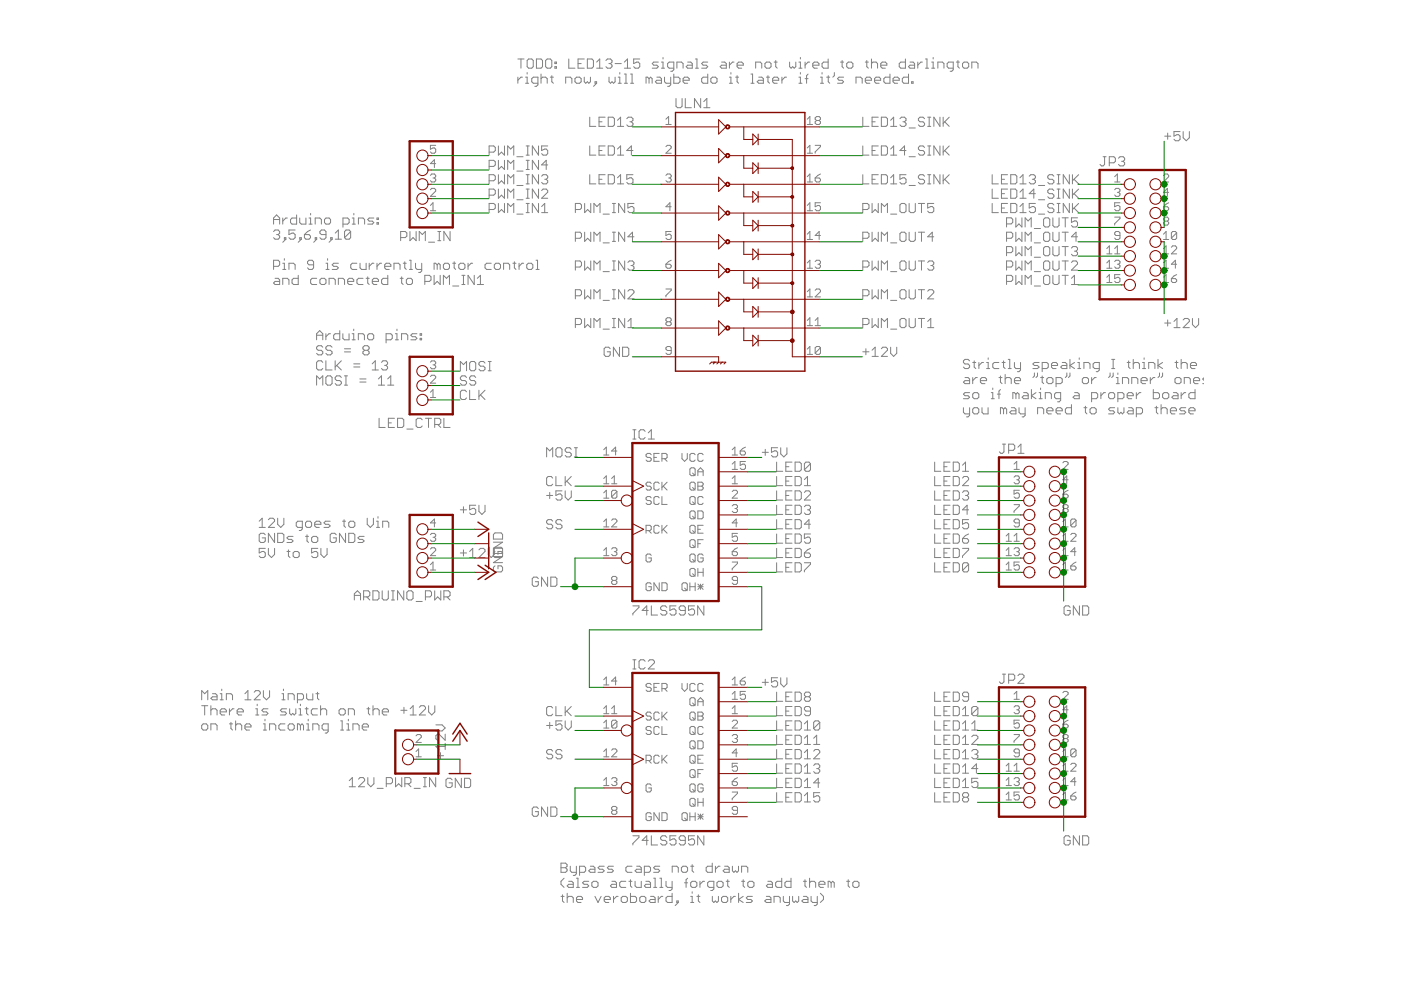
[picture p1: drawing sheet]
<svg xmlns="http://www.w3.org/2000/svg" width="297mm" height="210mm" viewBox="0 0 297 210" stroke-linecap="round" stroke-linejoin="round" font-family="sans-serif">
<g fill="none" stroke="#808080" stroke-width=".21">
<path d="M109.8 12.5h1.3M109.8 16.4v1.3M110.5 12.5v2M110.8 16.4h-.3l-.7 .6M111.4 16.4h.4v1.3M111.4 17.7h.7M111.8 12.8l.3-.3h.6l.4 .3v1.3l-.4 .4h-.6l-.3-.4zM111.8 15.4v.3M113.7 12.5h1l.3 .3v1.3l-.3 .4h-1zM114.1 17.7h-1l-.4-.4v-.6l.4-.3h1v1.6l-.4 .3h-.3M114.7 16.7l.3-.3h.7l.3 .3v1M114.7 15.7v2"/>
<path d="M115.7 12.8l.3-.3h.7l.3 .3v1.3l-.3 .4h-.7l-.3-.4zM116.7 16.4h.6M117 16v1.3l.3 .4M117.6 14.1h.4v.4h-.4zM117.6 13.2h.4v.3h-.4zM119.9 17.7v-1.3h1l.3 .3v1M120.6 12.5v2h1.3M121.9 16.7l.3-.3h.7l.3 .3v.6l-.3 .4h-.7l-.3-.4zM122.6 13.5h.6M123.9 12.5h-1.3v2h1.3M123.9 16.4v.9l.3 .4 .3-.4 .3 .4 .4-.4v-.9M124.5 12.5h1l.3 .3v1.3l-.3 .4h-1z"/>
<path d="M126.2 17.3h.3v.4h-.3zM126.5 14.5h1.3M126.5 13.2l.7-.7v2M126.5 17.7l-.7 .6M128.5 12.8l.3-.3h.6l.4 .3v.4l-.4 .3M129.1 13.5h.3M129.1 16.4v.9l.3 .4 .4-.4 .3 .4 .3-.4v-.9M129.4 13.5l.4 .3v.3l-.4 .4h-.6l-.3-.4M130.4 13.5h1.3M131.1 16.4h.3v1.3M131.1 17.7h.6M131.4 15.4v.3"/>
<path d="M132.4 14.5h1.3M132.4 13.2l.6-.7v2M132.4 17.7h.6M132.4 15.7h.3v2M133.7 17.7h.7M133.7 15.7h.3v2M135.6 12.5h-1.2v1l.6-.3h.3l.3 .3v.6l-.3 .4h-.6l-.3-.4M137.6 16.7l.3-.3 .4 .3v1M137.6 16.7l-.3-.3h-.3v1.3M137.6 16.7v1M139.3 16.4h.6l.3 .3v1h-.9l-.4-.4 .4-.3h.9M139.6 13.2h-1l-.3 .3 .3 .3h.7l.3 .3-.3 .4h-1"/>
<path d="M140.2 14.5h.7M140.2 13.2h.4v1.3M140.6 12.2v.3M140.9 16.4v.9l.3 .4h1M142.2 16.4v1.6l-.3 .3h-.4M142.9 14.5h-1l-.4-.4v-.6l.4-.3h1v1.6l-.4 .3h-.3M142.9 15.7v2h.9l.4-.4v-.6l-.4-.3h-.9M143.5 14.5v-1.3h1l.3 .3v1M144.8 17h1.3v-.3l-.3-.3h-.7l-.3 .3v.6l.3 .4h.7M145.8 13.2h.7l.3 .3v1h-1l-.3-.4 .3-.3h1M147.5 12.5h.3v2M147.5 14.5h.6"/>
<path d="M150.1 13.2h-1l-.3 .3 .3 .3h.6l.4 .3-.4 .4h-.9M150.1 15.7v2h-1l-.3-.4v-.6l.3-.3h1M150.7 16.7l.4-.3h.6l.3 .3v.6l-.3 .4h-.6l-.4-.4zM153 13.2h.7l.3 .3v1h-1l-.3-.4 .3-.3h1M154.6 13.2v1.3M154.6 16.4h.4v1.3M154.6 17.7h.7M155 15.4v.3M155.6 13.2h-.3l-.7 .6M156 16.4h.6M156.3 13.8h1.3v-.3l-.3-.3h-.7l-.3 .3v.6l.3 .4h.7M156.3 16v1.3l.3 .4"/>
<path d="M159.2 17.7h.7M159.2 15.7h.4v2M160.2 14.5v-1.3h1l.3 .3v1M160.9 16.4h.6l.3 .3v1h-.9l-.4-.4 .4-.3h.9M162.2 13.5l.3-.3h.7l.3 .3v.6l-.3 .4h-.7l-.3-.4zM162.5 16.4h.7M162.8 16v1.3l.4 .4M163.8 17h1.3v-.3l-.3-.3h-.7l-.3 .3v.6l.3 .4h.7M164.1 13.2h.7M164.5 12.8v1.3l.3 .4M165.8 16.4v1.3M166.8 16.4h-.4l-.6 .6"/>
<path d="M167.4 13.2v.9l.3 .4 .4-.4 .3 .4 .3-.4v-.9M169.4 14.5h.6M169.4 13.2h.3v1.3M169.4 16.4h.3v1.3M169.4 17.7h.6M169.7 12.2v.3M169.7 15.4v.3M170.7 13.2v1.3M170.7 16.7h.6M171.3 15.7l-.3 .3v1.7M171.7 13.2h-.4l-.6 .6M172.3 13.8h1.3v-.3l-.3-.3h-.7l-.3 .3v.6l.3 .4h.7"/>
<path d="M174 16.4h.3v1.3M174 17.7h.6M174.3 15.4v.3M175.3 16.4h.6M175.6 12.5v2h-1l-.3-.4v-.6l.3-.3h1M175.6 16v1.3l.3 .4M176.9 15.4v.6l-.3 .4M178.2 13.2h.7M178.5 12.8v1.3l.4 .4M178.9 16.4h-1l-.3 .3 .3 .3h.6l.4 .3-.4 .4h-.9M179.5 13.5l.4-.3h.6l.3 .3v.6l-.3 .4h-.6l-.4-.4zM181.5 17.7v-1.3h1l.3 .3v1"/>
<path d="M183.5 13.2h.6M183.5 17h1.2v-.3l-.3-.3h-.6l-.3 .3v.6l.3 .4h.6M183.8 12.8v1.3l.3 .4M184.8 13.5l.3-.3h.6l.4 .3v1M184.8 12.5v2M185.4 17h1.3v-.3l-.3-.3h-.7l-.3 .3v.6l.3 .4h.7M186.7 13.8h1.3v-.3l-.3-.3h-.6l-.4 .3v.6l.4 .4h.6M188.7 15.7v2h-1l-.3-.4v-.6l.3-.3h1M189.3 17h1.4v-.3l-.4-.3h-.6l-.4 .3v.6l.4 .4h.6M192 12.5v2h-1l-.3-.4v-.6l.3-.3h1M192.6 15.7v2h-1l-.3-.4v-.6l.3-.3h1M192.9 13.2h.7l.3 .3v1h-1l-.3-.4 .3-.3h1"/>
<path d="M193.3 17.3h.3v.4h-.3zM194.6 13.2v1.3M195.6 13.2h-.4l-.6 .6M196.2 12.5h.3v2M196.2 14.5h.7M197.5 14.5h.7M197.5 13.2h.4v1.3M197.9 12.2v.3M198.8 14.5v-1.3h1l.3 .3v1M202.1 14.5h-1l-.3-.4v-.6l.3-.3h1v1.6l-.3 .3h-.4M202.8 13.2h.6M203.1 12.8v1.3l.3 .4"/>
<path d="M204.1 13.5l.3-.3h.6l.4 .3v.6l-.4 .4h-.6l-.3-.4zM206 14.5v-1.3h1l.4 .3v1M91.3 37.2l.2-.3h.6l.3 .3v.3l-.3 .2M91.8 37.7h.3M92.1 37.7l.3 .3v.3l-.3 .3h-.6l-.2-.3M92.4 30.8h-1.1v.8l.5-.2h.3l.3 .2v.6l-.3 .3h-.6l-.2-.3M92.4 34.7h-1.1l.8-.8v1.6M103.7 38.3h1l.3-.3v-.6l-.3-.4h-1v2M103.7 32.3h1l.3-.4v-.6l-.3-.4h-1v2M103.7 35.3h1l.3-.3v-.7l-.3-.3h-1v1.9M105.7 30.9v2l.6-.6 .7 .6v-2M105.7 34v1.9l.6-.6 .7 .6v-1.9"/>
<path d="M105.7 37v2l.6-.7 .7 .7v-2M107.6 35.9v-1.9l.7 .6 .6-.6v1.9M107.6 32.9v-2l.7 .7 .6-.7v2M107.6 39v-2l.7 .7 .6-.7v2M109.6 33.2h1.3M109.6 36.3h1.3M109.6 39.3h1.3M111.6 32.9h.6M111.6 30.9h.6M111.6 39h.6M111.6 37h.6M111.6 34h.6"/>
<path d="M111.6 35.9h.6M111.9 30.9v2M111.9 34v1.9M111.9 37v2M114.2 30.9v2l-1.3-2v2M114.2 34v1.9l-1.3-1.9v1.9M114.2 37v2l-1.3-2v2M114.8 37.4l.4-.4h.6l.3 .4v.3l-.3 .3M115.5 38h.3M115.8 38l.3 .3v.4l-.3 .3h-.6l-.4-.3M116.1 30.9h-1.3v1l.7-.3h.3l.3 .3v.7l-.3 .3h-.6l-.4-.3M116.1 35h-1.3l1-1v1.9"/>
<path d="M125 24.8v2h1.3M125 30.9v2h1.3M125 37v2h1.3M127 25.8h.6M127 31.9h.6M127 38h.6M128.3 24.8h-1.3v2h1.3M128.3 30.9h-1.3v2h1.3M128.3 37h-1.3v2h1.3M129 30.9h.9l.4 .4v1.3l-.4 .3h-.9zM129 24.8h.9l.4 .4v1.3l-.4 .3h-.9zM129 37h.9l.4 .4v1.3l-.4 .3h-.9z"/>
<path d="M130.9 31.6l.7-.7v2M130.9 26.8h1.3M130.9 25.5l.7-.7v2M130.9 37.7l.7-.7v2M130.9 32.9h1.3M130.9 39h1.3M132.9 25.2l.3-.4h.7l.3 .4v.3l-.3 .3M133.5 25.8h.4M133.9 25.8l.3 .4v.3l-.3 .3h-.7l-.3-.3M134.2 37h-1.3v1l.6-.3h.4l.3 .3v.7l-.3 .3h-.7l-.3-.3M134.2 31.9h-1.3l1-1v2M141.2 37.2l.3-.3h.5l.3 .3v.3l-.3 .2"/>
<path d="M141.2 25.3l.6-.6v1.7M141.2 26.4h1.1M141.2 31.1l.3-.3h.5l.3 .3v.3l-1.1 1.1h1.1M141.8 37.7h.2M142 37.7l.3 .3v.3l-.3 .3h-.5l-.3-.3M143.3 20.9v1.6l.3 .3h.7l.3-.3v-1.6M145.3 20.9v1.9h1.3M148.6 20.9v1.9l-1.4-1.9v1.9M149.2 22.8h1.3M149.2 21.5l.7-.6v1.9M171.2 26.4h1.1M171.2 32.5h1.1"/>
<path d="M171.2 38.6h1.1M171.2 25.3l.5-.6v1.7M171.2 31.4l.5-.6v1.7M171.2 37.5l.5-.6v1.7M172.8 37.7h.9l.3 .3v.3l-.3 .3h-.6l-.3-.3zM172.8 30.8h1.2v.3l-1.2 1.1v.3M173.1 25.5l-.3 .3v.3l.3 .3h.6l.3-.3v-.3l-.3-.3M173.1 25.5l-.3-.2v-.3l.3-.3h.6l.3 .3v.3l-.3 .2M173.1 25.5h.6M174 36.9l-1.2 .8M182.9 24.8v2h1.3M182.9 30.9v2h1.3"/>
<path d="M182.9 37v2h1.3M184.9 25.8h.7M184.9 31.9h.7M184.9 38h.7M186.2 24.8h-1.3v2h1.3M186.2 30.9h-1.3v2h1.3M186.2 37h-1.3v2h1.3M186.9 24.8h.9l.4 .4v1.3l-.4 .3h-.9zM186.9 30.9h.9l.4 .4v1.3l-.4 .3h-.9zM186.9 37h.9l.4 .4v1.3l-.4 .3h-.9zM188.8 26.8h1.3M188.8 32.9h1.3"/>
<path d="M188.8 39h1.3M188.8 37.7l.7-.7v2M188.8 25.5l.7-.7v2M188.8 31.6l.7-.7v2M190.8 25.2l.3-.4h.7l.3 .4v.3l-.3 .3M191.4 25.8h.4M191.8 25.8l.3 .4v.3l-.3 .3h-.7l-.3-.3M192.1 31.9h-1.3l1-1v2M192.1 37h-1.3v1l1-.3 .3 .3v.7l-.3 .3h-.7l-.3-.3M192.7 33.2h1.4M192.7 39.3h1.4M192.7 27.1h1.4"/>
<path d="M196 25.2l-.3-.4h-.6l-.4 .4v.3l.4 .3h.6l.3 .4v.3l-.3 .3h-.6l-.4-.3M196 37.4l-.3-.4h-.6l-.4 .4v.3l.4 .3h.6l.3 .3v.4l-.3 .3h-.6l-.4-.3M196 31.3l-.3-.4h-.6l-.4 .4v.3l.4 .3h.6l.3 .4v.3l-.3 .3h-.6l-.4-.3M196.7 26.8h.6M196.7 24.8h.6M196.7 32.9h.6M196.7 30.9h.6M196.7 39h.6M196.7 37h.6M197 24.8v2M197 30.9v2M197 37v2"/>
<path d="M199.3 24.8v2l-1.3-2v2M199.3 30.9v2l-1.3-2v2M199.3 37v2l-1.3-2v2M200 24.8v2M200 30.9v2M200 37v2M200.3 25.8l1 1M200.3 38l1 1M200.3 31.9l1 1M201.3 37l-1.3 1.3M201.3 30.9l-1.3 1.4M201.3 24.8l-1.3 1.4"/>
<path d="M210.4 37v2h1.3M212.3 38h.7M213.6 37h-1.3v2h1.3M214.3 37h1l.3 .4v1.3l-.3 .3h-1zM216.2 39h1.4M216.2 37.7l.7-.7v2M218.2 37.4l.4-.4h.6l.3 .4v.3l-.3 .3M218.9 38h.3M219.2 38l.3 .3v.4l-.3 .3h-.6l-.4-.3M220.2 39.3h1.3M223.4 37.4l-.3-.4h-.6l-.4 .4v.3l.4 .3h.6l.3 .3v.4l-.3 .3h-.6l-.4-.3M224.1 39h.7"/>
<path d="M224.1 37h.7M224.4 37v2M226.7 37v2l-1.3-2v2M227.4 37v2M227.7 38l1 1M228.7 37l-1.3 1.3M233.9 33.2h.6M234.2 33.2v1.7l-.3 .3h-.4l-.3-.3M235.2 34.5h1l.3-.3v-.7l-.3-.3h-1v2M236.3 38.6h1.2M236.3 37.5l.6-.6v1.7M237.1 33.5l.4-.3h.6l.3 .3v.4l-.3 .3"/>
<path d="M237.8 34.2h.3M238.1 34.2l.3 .3v.4l-.3 .3h-.6l-.4-.3M246.7 37.2l.3-.3h.5l.3 .3v.3l-1.1 1.1h1.1M246.9 28.9h1.3M247.6 28.2v1.3M250.2 27.9h-1.3v1l.6-.3h.4l.3 .3v.6l-.3 .3h-.7l-.3-.3M250.9 27.9v1.3l.6 .6 .7-.6v-1.3M58 47.5v-1.3l.6-.6 .7 .6v1.3M58 56.5h1l.3-.3v-.7l-.3-.3h-1v1.9M58 49.1l.3-.3h.7l.3 .3v.3l-.3 .3M58 46.5h1.3M58.3 59h.7l.3 .3v1h-1l-.3-.3 .3-.3h1"/>
<path d="M58.6 49.7h.4M59 49.7l.3 .4v.3l-.3 .3h-.7l-.3-.3M59.9 46.2v1.3M59.9 55.8h.4v1.3M59.9 57.1h.7M60.3 50.4h.3v.3h-.3zM60.3 54.8v.4M60.6 50.7l-.7 .7M60.9 46.2h-.3l-.7 .7M61.3 57.1v-1.3h.9l.4 .4v.9M62.6 48.8h-1.3v.9l.6-.3h.3l.4 .3v.7l-.4 .3h-.6l-.3-.3M62.9 45.6v1.9h-1l-.3-.3v-.7l.3-.3h1"/>
<path d="M63.2 58.4v1.9h-1l-.3-.3v-.7l.3-.3h1M63.5 46.2v1l.4 .3h1v-1.3M63.5 50.4h.4v.3h-.4zM63.9 50.7l-.7 .7M64.5 49.7h1l.3 .4v.3l-.3 .3h-.6l-.4-.3zM65.5 46.2h.4v1.3M65.5 47.5h.7M65.8 48.8l-.6 .3-.7 .6M65.9 45.3v.3M66.5 56.2h-1l-.3-.4v-.3l.3-.3h.7l.3 .3v1.3l-.3 .3h-.7l-.3-.3M66.8 47.5v-1.3h1l.3 .3v1M66.8 50.4h.3v.3h-.3z"/>
<path d="M67.1 59h-.9l-.3 .3v.7l.3 .3h.9M67.1 50.7l-.6 .7M68.1 59h.7l.3 .3v.7l-.3 .3h-.7l-.3-.3v-.7zM69.1 49.7h-1l-.3-.3v-.3l.3-.3h.7l.3 .3v1.3l-.3 .3h-.7l-.3-.3M69.1 46.2h.7l.3 .3v.7l-.3 .3h-.7l-.3-.3v-.7zM69.1 55.8h.4v1.3M69.1 57.1h.7M69.5 54.8v.4M70.1 50.4h.3v.3h-.3zM70.4 50.7l-.6 .7M71.1 50.7h1.3M71.1 49.4l.6-.6v1.9"/>
<path d="M71.7 55.8h-.9l-.4 .4 .4 .3h.6l.3 .3-.3 .3h-1M72.7 47.5h1l.3-.3v-.7l-.3-.3h-1v2M73.7 59.7h1.3v-.4l-.3-.3h-.7l-.3 .3v.7l.3 .3h.7M74.3 49.1l-.3-.3h-.6l-.3 .3v1.3M74.3 49.1v1.3l-.3 .3h-.6l-.3-.3M74.3 49.1l-1.2 1.3M74.7 46.2h.3v1.3M74.7 47.5h.6M75 45.3v.3M75.7 55.8h-1l-.3 .4v.6l.3 .3h1M76 47.5v-1.3h1l.3 .3v1M76.3 55.8v1l.3 .3h1v-1.3"/>
<path d="M77 59h-1l-.3 .3v.7l.3 .3h1M77.6 59h.7M78 58.7v1.3l.3 .3M78.3 55.8v1.3M78.9 59.7h1.3v-.4l-.3-.3h-.6l-.4 .3v.7l.4 .3h.6M79.3 46.2h-1l-.3 .3 .3 .4h.6l.4 .3-.4 .3h-.9M79.3 55.8h-.4l-.6 .7M79.9 46.2h.3v.3h-.3zM79.9 47.2h.3v.3h-.3zM79.9 55.8v1.3M80.9 55.8h-.3l-.7 .7M81.6 56.5h1.3v-.3l-.4-.4h-.6l-.3 .4v.6l.3 .3h.6"/>
<path d="M82.2 58.4v1.9h-1l-.3-.3v-.7l.3-.3h1M83.5 57.1v-1.3h1l.3 .4v.9M84.8 59h.7M84.9 50.4h1l.4-.3v-.7l-.4-.3h-1v1.9M85.2 58.7v1.3l.3 .3M85.5 55.8h.6M85.8 55.5v1.3l.3 .3M86.5 59h.6l.3 .3v.7l-.3 .3h-.6l-.3-.3v-.7zM86.8 55.2h.3v1.9M86.8 57.1h.6M86.9 49.1v1.9l.7-.6 .6 .6v-1.9M88.1 55.8v1l.3 .3h1"/>
<path d="M88.9 51v-1.9l.6 .6 .7-.6v1.9M89.4 55.8v1.6l-.3 .4h-.3M90.1 59.7h.9l.4-.4v-.6l-.4-.3h-.9v1.9M90.9 51.3h1.2M91.3 43.6l.5-.6v1.7M91.3 40.2l.2-.3h.6l.3 .3v.3l-1.1 1.1h1.1M91.3 44.7h1.1M92 58.4v1.9l.7-.6 .6 .6v-1.9M92.7 56.2l-.3-.4h-.4v1.3M92.7 56.2v.9M92.7 56.2l.3-.4 .3 .4v.9M92.8 49.1h.7"/>
<path d="M92.8 51h.7M93.1 49.1v1.9M94.3 55.8h.7l.3 .4v.6l-.3 .3h-.7l-.3-.3v-.6zM95.4 49.1v1.9l-1.3-1.9v1.9M96 55.8h.6M96.3 55.5v1.3l.3 .3M97.3 56.2l.3-.4h.7l.3 .4v.6l-.3 .3h-.7l-.3-.3zM97.9 58.4h.7M98.3 58.4v1.9M99.2 55.8v1.3M100.2 55.8h-.3l-.7 .7M100.5 58.4v1.9l-1.3-1.9v1.9"/>
<path d="M101.2 59l.7-.6v1.9M103.7 41.4h1l.3-.3v-.7l-.3-.3h-1v1.9M103.7 44.4h1l.3-.3v-.6l-.3-.4h-1v2M104.1 55.8h-.9l-.4 .4v.6l.4 .3h.9M104.8 56.2l.3-.4h.7l.3 .4v.6l-.3 .3h-.7l-.3-.3zM105.7 40.1v1.9l.6-.6 .7 .6v-1.9M105.7 43.1v2l.6-.7 .7 .7v-2M106.8 57.1v-1.3h.9l.4 .4v.9M107.6 42v-1.9l.7 .6 .6-.6v1.9M107.6 45.1v-2l.7 .7 .6-.7v2M108.7 55.8h.7M109.1 55.5v1.3l.3 .3"/>
<path d="M109.6 45.4h1.3M109.6 42.4h1.3M110.1 55.8v1.3M111 55.8h-.3l-.6 .7M111.6 43.1h.6M111.6 45.1h.6M111.6 40.1h.6M111.6 42h.6M111.9 40.1v1.9M111.9 43.1v2M112 55.8h.7l.3 .4v.6l-.3 .3h-.7l-.3-.3v-.6zM113.6 55.2h.4v1.9"/>
<path d="M113.6 57.1h.7M114.2 40.1v1.9l-1.3-1.9v1.9M114.2 43.1v2l-1.3-2v2M114.8 40.4l.4-.3h.6l.3 .3v.3l-1.3 1.3h1.3M114.8 45.1h1.3M114.8 43.8l.7-.7v2M122 44.4h1l.3-.3v-.6l-.3-.4h-1v2M122 50.5h1l.3-.3v-.7l-.3-.3h-1v2M122 56.6h1l.3-.3v-.7l-.3-.3h-1v2M124 55.3v2l.6-.7 .6 .7v-2M124 43.1v2l.6-.7 .6 .7v-2M124 49.2v2l.6-.7 .6 .7v-2"/>
<path d="M125.9 45.1v-2l.7 .7 .6-.7v2M125.9 51.2v-2l.7 .7 .6-.7v2M125.9 57.3v-2l.7 .7 .6-.7v2M127.9 45.4h1.3M127.9 51.5h1.3M127.9 57.6h1.3M129.8 43.1h.7M129.8 45.1h.7M129.8 49.2h.7M129.8 51.2h.7M129.8 55.3h.7M129.8 57.3h.7"/>
<path d="M130.2 43.1v2M130.2 49.2v2M130.2 55.3v2M132.4 43.1v2l-1.2-2v2M132.4 49.2v2l-1.2-2v2M132.4 55.3v2l-1.2-2v2M133.1 55.6l.3-.3h.7l.3 .3v.4l-.3 .3M133.8 56.3h.3M134.1 56.3l.3 .3v.4l-.3 .3h-.7l-.3-.3M134.4 50.2h-1.3l1-1v2M134.4 43.1h-1.3v1l.7-.3h.3l.3 .3v.7l-.3 .3h-.7l-.3-.3M141.2 56h.8l.3 .3v.3l-.3 .3h-.5l-.3-.3z"/>
<path d="M142.3 49.1h-1.1v.8l.6-.2h.2l.3 .2v.6l-.3 .3h-.5l-.3-.3M142.3 43.8h-1.1l.8-.8v1.7M142.3 55.2l-.5 .3-.6 .5M171.2 50.8h1.1M171.2 56.9h1.1M171.2 43.6l.5-.6v1.7M171.2 49.7l.5-.6v1.7M171.2 55.8l.5-.6v1.7M171.2 44.7h1.1M172.8 55.5l.3-.3h.6l.3 .3v.3l-.3 .2M173.4 56h.3M173.7 56l.3 .3v.3l-.3 .3h-.6l-.3-.3"/>
<path d="M174 43h-1.2v.8l.6-.2h.3l.3 .2v.6l-.3 .3h-.6l-.3-.3M174 49.9h-1.2l.9-.8v1.7M182.9 44.4h1l.3-.3v-.6l-.3-.4h-1v2M182.9 50.5h1l.3-.3v-.7l-.3-.3h-1v2M182.9 56.6h1l.3-.3v-.7l-.3-.3h-1v2M184.9 49.2v2l.7-.7 .6 .7v-2M184.9 43.1v2l.7-.7 .6 .7v-2M184.9 55.3v2l.7-.7 .6 .7v-2M186.9 45.1v-2l.6 .7 .7-.7v2M186.9 51.2v-2l.6 .7 .7-.7v2M186.9 57.3v-2l.6 .7 .7-.7v2M188.8 45.4h1.3"/>
<path d="M188.8 51.5h1.3M188.8 57.6h1.3M190.8 55.6l.3-.3h.7l.3 .3v1.4l-.3 .3h-.7l-.3-.3zM190.8 43.5l.3-.4h.7l.3 .4v1.3l-.3 .3h-.7l-.3-.3zM190.8 49.5l.3-.3h.7l.3 .3v1.4l-.3 .3h-.7l-.3-.3zM192.7 43.1v1.7l.4 .3h.6l.4-.3v-1.7M192.7 49.2v1.7l.4 .3h.6l.4-.3v-1.7M192.7 55.3v1.7l.4 .3h.6l.4-.3v-1.7M194.7 43.1h1.3M194.7 49.2h1.3M194.7 55.3h1.3M195.4 43.1v2"/>
<path d="M195.4 49.2v2M195.4 55.3v2M196.7 55.6l.3-.3h.7l.3 .3v.4l-.3 .3M197.3 56.3h.4M197.7 56.3l.3 .3v.4l-.3 .3h-.7l-.3-.3M198 43.1h-1.3v1l1-.3 .3 .3v.7l-.3 .3h-.7l-.3-.3M198 50.2h-1.3l1-1v2M210.4 43.1v2h1.3M210.4 40.1v1.9h1.3M212.3 44.1h.7M212.3 41.1h.7M213.4 47.5h1l.3-.3v-.7l-.3-.3h-1v1.9"/>
<path d="M213.4 59.7h1l.3-.4v-.6l-.3-.3h-1v1.9M213.4 50.5h1l.3-.3v-.7l-.3-.3h-1v2M213.4 53.6h1l.3-.3v-.7l-.3-.3h-1v1.9M213.4 56.6h1l.3-.3v-.7l-.3-.3h-1v2M213.6 43.1h-1.3v2h1.3M213.6 40.1h-1.3v1.9h1.3M214.3 40.1h1l.3 .3v1.3l-.3 .3h-1zM214.3 43.1h1l.3 .4v1.3l-.3 .3h-1zM215.4 58.4v1.9l.6-.6 .7 .6v-1.9M215.4 46.2v1.9l.6-.6 .7 .6v-1.9M215.4 49.2v2l.6-.7 .7 .7v-2M215.4 52.3v1.9l.6-.6 .7 .6v-1.9"/>
<path d="M215.4 55.3v2l.6-.7 .7 .7v-2M216.2 45.1h1.4M216.2 42h1.4M216.2 43.8l.7-.7v2M216.2 40.7l.7-.6v1.9M217.3 48.1v-1.9l.7 .6 .6-.6v1.9M217.3 51.2v-2l.7 .7 .6-.7v2M217.3 54.2v-1.9l.7 .6 .6-.6v1.9M217.3 57.3v-2l.7 .7 .6-.7v2M219.3 51.5h1.3M219.3 57.6h1.3M219.3 54.5h1.3"/>
<path d="M219.3 48.4h1.3M219.5 43.1h-1.3v1l.7-.3h.3l.3 .3v.7l-.3 .3h-.6l-.4-.3M219.5 41.1h-1.3l1-1v1.9M220.2 45.4h1.3M220.2 42.4h1.3M221.3 58.7l.3-.3h.6l.4 .3v1.3l-.4 .3h-.6l-.3-.3zM221.3 52.6l.3-.3h.6l.4 .3v1.3l-.4 .3h-.6l-.3-.3zM221.3 49.5l.3-.3h.6l.4 .3v1.4l-.4 .3h-.6l-.3-.3zM221.3 55.6l.3-.3h.6l.4 .3v1.4l-.4 .3h-.6l-.3-.3zM221.3 46.5l.3-.3h.6l.4 .3v1.3l-.4 .3h-.6l-.3-.3zM223.2 58.4v1.6l.3 .3h.7l.3-.3v-1.6M223.2 49.2v1.7l.3 .3h.7l.3-.3v-1.7"/>
<path d="M223.2 55.3v1.7l.3 .3h.7l.3-.3v-1.7M223.2 46.2v1.6l.3 .3h.7l.3-.3v-1.6M223.2 52.3v1.6l.3 .3h.7l.3-.3v-1.6M223.4 43.5l-.3-.4h-.6l-.4 .4v.3l.4 .3h.6l.3 .3v.4l-.3 .3h-.6l-.4-.3M223.4 40.4l-.3-.3h-.6l-.4 .3v.3l.4 .4h.6l.3 .3v.3l-.3 .3h-.6l-.4-.3M224.1 43.1h.7M224.1 45.1h.7M224.1 40.1h.7M224.1 42h.7M224.4 40.1v1.9M224.4 43.1v2M225.2 58.4h1.3"/>
<path d="M225.2 49.2h1.3M225.2 55.3h1.3M225.2 52.3h1.3M225.2 46.2h1.3M225.9 46.2v1.9M225.9 49.2v2M225.9 52.3v1.9M225.9 55.3v2M225.9 58.4v1.9M226.7 40.1v1.9l-1.3-1.9v1.9M226.7 43.1v2l-1.3-2v2M227.2 55.6l.3-.3h.6l.4 .3v.4l-1.3 1.3h1.3"/>
<path d="M227.2 59l.6-.6v1.9M227.2 52.6l.3-.3h.6l.4 .3v.3l-.4 .4M227.4 40.1v1.9M227.4 43.1v2M227.7 41.1l1 .9M227.7 44.1l1 1M227.8 53.3h.3M228.1 53.3l.4 .3v.3l-.4 .3h-.6l-.3-.3M228.5 46.2h-1.3v1l.6-.4h.3l.4 .4v.6l-.4 .3h-.6l-.3-.3M228.5 50.2h-1.3l.9-1v2M228.7 43.1l-1.3 1.3M228.7 40.1l-1.3 1.3"/>
<path d="M234.7 56.9h1.1M234.7 52.7l.5-.6v1.7M234.7 55.8l.5-.6v1.7M234.7 58.8l.5-.6v1.7M234.7 53.8h1.1M234.7 59.9h1.1M236.3 55.5l.3-.3h.6l.3 .3v.3l-.3 .2M236.3 46h1.2v.3l-1.2 1.1v.3M236.3 40.2l.3-.3h.6l.3 .3v.3l-.3 .3M236.3 52.7l.6-.6v1.7M236.3 53.8h1.2M236.9 56h.3"/>
<path d="M236.9 40.8h.3M237.2 56l.3 .3v.3l-.3 .3h-.6l-.3-.3M237.2 40.8l.3 .3v.2l-.3 .3h-.6l-.3-.3M237.5 43h-1.2v.8l.9-.2 .3 .2v.6l-.3 .3h-.6l-.3-.3M237.5 49.9h-.9l-.3-.2v-.3l.3-.3h.6l.3 .3v1.1l-.3 .3h-.6l-.3-.3M237.5 58.2h-1.2v.9l.6-.3h.3l.3 .3v.5l-.3 .3h-.6l-.3-.3M246.7 43.8h.8l.3 .3v.3l-.3 .3h-.5l-.3-.3zM246.7 50.8h1.1M246.7 56.9h1.1M246.7 49.7l.5-.6v1.7M246.7 52.7l.5-.6v1.7M246.7 55.8l.5-.6v1.7"/>
<path d="M246.7 58.8l.5-.6v1.7M246.7 53.8h1.1M246.7 59.9h1.1M247 46.9h.5M247 46.9l-.3-.3v-.3l.3-.3h.5l.3 .3v.3l-.3 .3M247 46.9l-.3 .3v.2l.3 .3h.5l.3-.3v-.2l-.3-.3M247.8 40.8h-1.1l.8-.9v1.7M247.8 43l-1.1 .8M248.4 59.1h.8l.3 .2v.3l-.3 .3h-.6l-.2-.3zM248.4 52.4l.2-.3h.6l.3 .3v.3l-1.1 1.1h1.1M249.5 49.4l-.3-.3h-.6l-.2 .3v1.1M249.5 49.4v1.1l-.3 .3h-.6l-.2-.3"/>
<path d="M249.5 56h-1.1l.8-.8v1.7M249.5 49.4l-1.1 1.1M249.5 58.2l-.6 .3-.5 .6M59.9 60.3v-1.3h1l.4 .3v1M67.1 72v-1.2l.7-.7 .6 .7v1.2M67.1 71.1h1.3M68.4 73.6l-.3-.3h-.6l-.4 .3v.4l.4 .3h.6l.3 .3v.3l-.3 .3h-.6l-.4-.3M68.4 76.8l-.3-.3h-.6l-.4 .3v1.3l.4 .3h.6l.3-.3M69.1 70.8v1.2M69.1 76.5v1.9h1.3M69.4 79.7h.7l.3 .3v1.3l-.3 .4h-.7l-.3-.4v-1.3zM69.8 60.3v-1.3h.9l.4 .3v1"/>
<path d="M70.1 70.8h-.4l-.6 .6M70.4 73.6l-.3-.3h-.7l-.3 .3v.4l.3 .3h.7l.3 .3v.3l-.3 .3h-.7l-.3-.3M71.1 76.5v1.9M71.4 77.5l1 .9M71.7 60.3v-1.3h1l.4 .3v1M72 70.1v1.9h-.9l-.4-.3v-.6l.4-.3h.9M72.4 76.5l-1.3 1.3M72.7 70.8v.9l.3 .3h1v-1.2M73 74.6h1.3M73 74h1.3M73 79.7h.7M73.3 79.7v2"/>
<path d="M74.7 70.8h.3v1.2M74.7 72h.6M75 69.8v.3M75 77.8h1.3M75 77.2h1.3M76 72v-1.2h.9l.4 .3v.9M77.3 74.3l-.4-.3v-.4l.4-.3h.6l.4 .3v.4l-.4 .3M77.3 74.3h.6M77.3 74.3l-.4 .3v.3l.4 .3h.6l.4-.3v-.3l-.4-.3M78.3 70.8h.6l.3 .3v.6l-.3 .3h-.6l-.4-.3v-.6zM78.9 78.4h1.3M78.9 77.2l.7-.7v1.9"/>
<path d="M80.9 76.8l.3-.3h.7l.3 .3v.4l-.3 .3M81.5 77.5h.4M81.9 72h1l.3-.3v-.6l-.3-.3h-1v1.9M81.9 77.5l.3 .3v.3l-.3 .3h-.7l-.3-.3M83.8 70.8h.4v1.2M83.8 72h.7M84.2 69.8v.3M85.1 72v-1.2h1l.3 .3v.9M88.4 70.8h-1l-.3 .3 .3 .3h.7l.3 .3-.3 .3h-1M89.1 70.8h.3v.3h-.3zM89.1 71.7h.3v.3h-.3zM91.3 79.8l.2-.2h.6l.3 .2v.3l-1.1 1.1h1.1"/>
<path d="M91.3 76.8l.2-.3h.6l.3 .3v.3l-.3 .3M91.8 77.4h.3M92.1 77.4l.3 .2v.3l-.3 .3h-.6l-.2-.3M94 60.3v-1.9l.7 .6 .6-.6v1.9M96 60.6h1.3M97.6 78.6v-2l.7 .7 .6-.7v2M97.9 60.3h.7M99.9 76.6h.6l.4 .4v1.3l-.4 .3h-.6l-.3-.3v-1.3zM101.2 60.3h1.3M102.8 77l-.3-.4h-.6l-.4 .4v.3l.4 .3h.6l.3 .4v.3l-.3 .3h-.6l-.4-.3M103.5 76.6h.6M103.5 78.6h.6"/>
<path d="M103.8 76.6v2M122 68.8h1l.3-.3v-.7l-.3-.3h-1v2M122 62.7h1l.3-.3v-.7l-.3-.3h-1v2M124 61.4v2l.6-.7 .6 .7v-2M124 67.5v2l.6-.7 .6 .7v-2M125.9 63.4v-2l.7 .7 .6-.7v2M125.9 69.5v-2l.7 .7 .6-.7v2M127.9 63.7h1.3M127.9 69.8h1.3M129.4 73.9l-.3-.3h-.7l-.3 .3v1.3l.3 .4h.7l.3-.4v-.6h-.7M129.8 69.5h.7M129.8 67.5h.7"/>
<path d="M129.8 61.4h.7M129.8 63.4h.7M130.2 61.4v2M130.2 67.5v2M131.3 73.6v2l-1.2-2v2M132 73.6h1l.3 .3v1.3l-.3 .4h-1zM132.4 61.4v2l-1.2-2v2M132.4 67.5v2l-1.2-2v2M133.1 69.5h1.3M133.1 61.7l.3-.3h.7l.3 .3v.4l-1.3 1.3h1.3M133.1 68.2l.7-.7v2M141.2 61.3h1.1v.3l-1.1 1.1v.2"/>
<path d="M141.5 68.2l-.3-.3v-.3l.3-.2h.5l.3 .2v.3l-.3 .3M141.5 68.2l-.3 .3v.3l.3 .2h.5l.3-.2v-.3l-.3-.3M141.5 68.2h.5M142.3 74.3h-.8l-.3-.3v-.3l.3-.2h.5l.3 .2v1.2l-.3 .2h-.5l-.3-.2M171.2 69h1.1M171.2 75.1h1.1M171.2 74l.5-.5v1.6M171.2 61.8l.5-.5v1.6M171.2 67.9l.5-.5v1.6M171.2 62.9h1.1M172.8 61.6l.3-.3h.6l.3 .3v.2l-1.2 1.1h1.2M172.8 69h1.2"/>
<path d="M172.8 67.9l.6-.5v1.6M174 73.7v1.2l-.3 .2h-.6l-.3-.2M174 73.7l-.3-.2h-.6l-.3 .2v1.2M174 73.7l-1.2 1.2M182.9 74.6h1.3M182.9 68.8h1l.3-.3v-.7l-.3-.3h-1v2M182.9 62.7h1l.3-.3v-.7l-.3-.3h-1v2M183.6 73.9v1.3M184.9 67.5v2l.7-.7 .6 .7v-2M184.9 75.6h1.3M184.9 74.3l.7-.7v2M184.9 61.4v2l.7-.7 .6 .7v-2"/>
<path d="M186.9 73.9l.3-.3h.6l.4 .3v.4l-1.3 1.3h1.3M186.9 63.4v-2l.6 .7 .7-.7v2M186.9 69.5v-2l.6 .7 .7-.7v2M188.8 73.6v1.3l.7 .7 .6-.7v-1.3M188.8 63.7h1.3M188.8 69.8h1.3M190.8 61.7l.3-.3h.7l.3 .3v1.4l-.3 .3h-.7l-.3-.3zM190.8 67.8l.3-.3h.7l.3 .3v1.3l-.3 .4h-.7l-.3-.4zM192.7 67.5v1.6l.4 .4h.6l.4-.4v-1.6M192.7 61.4v1.7l.4 .3h.6l.4-.3v-1.7M194.7 67.5h1.3M194.7 61.4h1.3"/>
<path d="M195.4 61.4v2M195.4 67.5v2M196.7 69.5h1.3M196.7 61.7l.3-.3h.7l.3 .3v.4l-1.3 1.3h1.3M196.7 68.2l.6-.7v2M205.6 76.5l-.4-.3h-.6l-.3 .3v.4l.3 .3h.6l.4 .3v.3l-.4 .3h-.6l-.3-.3M206.2 76.9h.7M206.5 76.5v1.3l.4 .3M207.5 76.9v1.2M208.5 76.9h-.3l-.7 .6M209.2 78.1h.6M209.2 76.9h.3v1.2"/>
<path d="M209.5 75.9v.3M211.8 76.9h-1l-.3 .3v.6l.3 .3h1M212.1 79.7v1.3l.4 .3M212.5 76.9h.6M212.8 76.5v1.3l.3 .3M213.1 79.4v1.9M213.8 76.2h.3v1.9M213.8 78.1h.6M215.1 76.9v.9l.3 .3h1M216.4 76.9v1.6l-.3 .3h-.4M217.3 60.3v-1.9l.7 .6 .6-.6v1.9M219.3 60.6h1.3"/>
<path d="M219.3 79.1v.6l-.3 .4M220 79.1v.6l-.3 .4M220.3 76.9h-1l-.3 .3 .3 .3h.7l.3 .3-.3 .3h-1M221 78.1h.9l.4-.3v-.6l-.4-.3h-.9v1.9M221 79.7v1.3l.3 .3M222.9 77.5h1.3v-.3l-.3-.3h-.6l-.4 .3v.6l.4 .3h.6M225.2 76.9h.7l.3 .3v.9h-1l-.3-.3 .3-.3h1M226.2 79.1v.6l-.3 .4M226.8 76.2v1.9M226.8 79.1v.6l-.3 .4M227.2 60.3h1.3M227.8 76.9l-1 .6 1 .6"/>
<path d="M228.5 78.1h.6M228.5 76.9h.3v1.2M228.8 75.9v.3M229.8 78.1v-1.2h1l.3 .3v.9M233.1 78.1h-1l-.3-.3v-.6l.3-.3h1v1.6l-.4 .3h-.3M235.4 79.1v.6l-.4 .4M235.7 76.2h.7M235.7 78.1h.7M236 76.2v1.9M236 79.1v.6l-.3 .4M237 79.1v.3M239 76.9h.6"/>
<path d="M239.3 76.5v1.3l.3 .3M240.3 77.2l.3-.3h.7l.3 .3v.9M240.3 76.2v1.9M242.2 78.1h.7M242.2 76.9h.4v1.2M242.6 75.9v.3M243.5 78.1v-1.2h1l.4 .3v.9M245.5 76.2v1.9M245.8 79.1v.6l-.3 .4M246.5 76.9l-1 .6 1 .6M246.5 79.1v.6l-.3 .4M246.9 68.5h1.3"/>
<path d="M247.6 67.8v1.3M248.9 68.2l.6-.7v2M248.9 69.5h1.3M249.1 76.9h.7M249.4 76.5v1.3l.4 .3M250.4 77.2l.3-.3h.7l.3 .3v.9M250.4 76.2v1.9M250.9 67.8l.3-.3h.6l.4 .3v.4l-1.3 1.3h1.3M252.4 77.5h1.3v-.3l-.3-.3h-.7l-.3 .3v.6l.3 .3h.7M252.8 67.5v1.3l.7 .7 .6-.7v-1.3M67.1 81.7v-2l.7 .6 .6-.6v2M72.4 80l-.4-.3h-.6l-.3 .3v.3l.3 .4h.6l.4 .3v.3l-.4 .4h-.6l-.3-.4"/>
<path d="M73 81.7h.7M76.3 81h1.3M76.3 80.3h1.3M80.2 81.7h1.3M80.2 80.3l.7-.6v2M80.4 88.7v1.9h1.3M82.2 81.7h1.3M82.2 80.3l.7-.6v2M82.3 89.7h.7M83.6 88.7h-1.3v1.9h1.3M84.3 88.7h1l.3 .3v1.3l-.3 .3h-1zM86.3 91h1.3"/>
<path d="M89.5 89l-.3-.3h-.7l-.3 .3v1.3l.3 .3h.7l.3-.3M90.2 88.7h1.3M90.9 88.7v1.9M91.3 83.2l.5-.6v1.7M91.3 84.3h1.1M92.2 90h.9l.4-.3v-.7l-.4-.3h-.9v1.9M92.8 90l.7 .6M94.1 88.7v1.9h1.3M98.9 80l-.3-.3h-.7l-.3 .3v.3l.3 .4h.7l.3 .3v.3l-.3 .4h-.7l-.3-.4M98.9 83.1l-.3-.4h-.7l-.3 .4v1.3l.3 .3h.7l.3-.3M99.6 82.7v2h1.3M100.9 80l-.4-.3h-.6l-.3 .3v.3l.3 .4h.6l.4 .3v.3l-.4 .4h-.6l-.3-.4"/>
<path d="M101.5 82.7v2M101.9 83.7l.9 1M102.8 82.7l-1.3 1.4M115.9 96.9v-2l.6 .7 .7-.7v2M118.2 94.9h.6l.4 .4v1.3l-.4 .3h-.6l-.3-.3v-1.3zM121.1 95.3l-.3-.4h-.7l-.3 .4v.3l.3 .3h.7l.3 .3v.4l-.3 .3h-.7l-.3-.3M121.8 94.9h.6M121.8 96.9h.6M122.1 94.9v2M128 95.4l.6-.6v1.7M128 96.5h1.1M130.8 95.6h-1.1l.8-.8v1.7"/>
<path d="M134.2 93.1h.6M134.2 91.1h.6M134.5 91.1v2M136.8 91.5l-.3-.4h-.7l-.3 .4v1.3l.3 .3h.7l.3-.3M137.4 91.8l.7-.7v2M137.4 93.1h1.4M138.1 96.4l-.3-.3h-.6l-.2 .3v.3l.2 .3h.6l.3 .3v.2l-.3 .3h-.6l-.2-.3M138.6 97h.6M139.8 96.1h-1.2v1.7h1.2M140.3 97.3h.9l.2-.3v-.6l-.2-.3h-.9v1.7M140.9 97.3l.5 .5M144.6 96.1v1.2l.5 .5 .6-.5v-1.2"/>
<path d="M146.3 99.5l.3-.3h.5l.3 .3v1.1l-.3 .3h-.5l-.3-.3zM147.4 96.4l-.3-.3h-.5l-.3 .3v1.1l.3 .3h.5l.3-.3M149.1 96.4l-.3-.3h-.6l-.2 .3v1.1l.2 .3h.6l.3-.3M155.2 95.4l.6-.6v1.7M155.2 98.4l.6-.5v1.6M155.2 96.5h1.2M155.2 99.5h1.2M156.9 95.6h.9l.3 .3v.3l-.3 .3h-.6l-.3-.3zM158.1 94.8l-.6 .3-.6 .5M158.1 97.9h-1.2v.8l.9-.3 .3 .3v.5l-.3 .3h-.6l-.3-.3M161.6 95.9h1.3M162.2 95.3v1.3"/>
<path d="M164.7 98v1.9h1.3M164.9 94.9h-1.3v1l.6-.3h.3l.4 .3v.7l-.4 .3h-.6l-.3-.3M165.5 94.9v1.3l.7 .7 .6-.7v-1.3M166.6 99h.7M167.9 98h-1.3v1.9h1.3M168.6 98h1l.3 .3v1.3l-.3 .3h-1zM171.8 98.3v1.3l-.3 .3h-.6l-.4-.3M171.8 98.3l-.3-.3h-.6l-.4 .3v1.3M171.8 98.3l-1.3 1.3M198.2 98v1.9h1.3M200.1 99h.7M201.4 98h-1.3v1.9h1.3"/>
<path d="M202.1 98h1l.3 .3v1.3l-.3 .3h-1zM204.1 99.9h1.3M204.1 98.6l.6-.6v1.9M204.3 86.4v1l.3 .4h1M204.6 80.1h.6l.4 .3v.9h-1l-.3-.3 .3-.3h1M205.6 86.4v1.7l-.4 .3h-.3M205.6 83.2h-1l-.3 .4 .3 .3h.6l.4 .3-.4 .3h-.9M206.2 80.1v1.2M206.2 86.8l.3-.4h.7l.3 .4v.6l-.3 .4h-.7l-.3-.4zM206.5 83.2h.7l.3 .4v.6l-.3 .3h-.7l-.3-.3v-.6zM207.2 80.1h-.3l-.7 .6M207.9 80.7h1.3v-.3l-.4-.3h-.6l-.3 .3v.6l.3 .3h.6"/>
<path d="M208.2 86.4v1l.3 .4h1v-1.4M210.2 83.2h.3v1.3M210.2 84.5h.6M210.5 82.3v.3M211.5 83.6h.6M211.8 80.1h.7M212.1 82.6l-.3 .3v1.6M212.5 94.2h.7M212.8 86.8v1M212.8 86.8l-.3-.4h-.4v1.4M212.8 86.8l.3-.4 .3 .4v1M212.9 94.2v1.6l-.4 .3h-.3l-.3-.3"/>
<path d="M213.1 80.4l.3-.3h.7l.3 .3v.9M213.9 95.5h.9l.3-.4v-.6l-.3-.3h-.9v1.9M214.4 86.4h.7l.3 .4v1h-1l-.3-.4 .3-.3h1M215 99.5h1.1M215 98.4l.6-.5v1.6M215.1 80.7h1.3v-.3l-.3-.3h-.7l-.3 .3v.6l.3 .3h.7M215.4 83.6l-.3-.4h-.4v1.3M215.4 83.6v.9M215.4 83.6l.3-.4 .4 .4v.9M215.8 96.1h1.3M215.8 94.8l.7-.6v1.9M216.1 86.4v1l.3 .4h.9"/>
<path d="M217 83.2h.7l.3 .4v.9h-1l-.3-.3 .3-.3h1M217.3 86.4v1.7l-.3 .3h-.3M218.7 82.6v1.9M219.7 83.2l-1 .7 1 .6M220 87.8v-1.4h1l.3 .4v1M220.3 84.5h.7M220.3 83.2h.3v1.3M220.6 80.1h.7M220.6 82.3v.3M221.6 84.5v-1.3h1l.3 .4v.9M221.9 80.4l.4-.3h.6l.4 .3v.6l-.4 .3h-.6l-.4-.3zM221.9 87.1h1.4v-.3l-.4-.4h-.6l-.4 .4v.6l.4 .4h.6"/>
<path d="M223.9 81.3h1l.3-.3v-.6l-.3-.3h-1v1.9M223.9 87.1h1.3v-.3l-.3-.4h-.7l-.3 .4v.6l.3 .4h.7M224.9 84.5h-1l-.3-.3v-.6l.3-.4h1v1.7l-.3 .3h-.4M225.3 98.1l.3-.2h.6l.3 .2v.3l-1.2 1.1h1.2M227.2 85.8v2h-1l-.3-.4v-.6l.3-.4h1M227.8 83.2h.7l.3 .4v.9h-1l-.3-.3 .3-.3h1M229.8 80.1h.6l.4 .3v.6l-.4 .3h-.6l-.3-.3v-.6zM229.8 86.4h.6M230.1 86.1v1.3l.3 .4M231.1 86.8l.3-.4h.7l.3 .4v.6l-.3 .4h-.7l-.3-.4zM231.4 80.1v1.2M231.4 84.5h1l.3-.3v-.6l-.3-.4h-1v2"/>
<path d="M232.4 80.1h-.3l-.7 .6M233.4 83.2v1.3M234.4 83.2h-.4l-.6 .7M235.4 83.2h.6l.3 .4v.6l-.3 .3h-.6l-.4-.3v-.6zM236.3 86.4h-.9l-.4 .4 .4 .3h.6l.3 .3-.3 .4h-1M236.7 80.1h.3v1.2M236.7 81.3h.6M237 84.5h1l.3-.3v-.6l-.3-.4h-1v2M237 86.4v1l.3 .4 .4-.4 .3 .4 .3-.4v-1M238 81.3v-1.2h1l.3 .3v.9M239 83.9h1.3v-.3l-.3-.4h-.7l-.3 .4v.6l.3 .3h.7M239.3 86.4h.7l.3 .4v1h-1l-.3-.4 .3-.3h1"/>
<path d="M240 81.3v-1.2h.9l.3 .3v.9M240.9 83.2v1.3M240.9 87.8h1l.3-.4v-.6l-.3-.4h-1v2M241.9 83.2h-.3l-.7 .7M241.9 80.7h1.3v-.3l-.3-.3h-.7l-.3 .3v.6l.3 .3h.7M243.9 80.1v1.2M244.5 82.6v1.9h1l.3-.3v-.6l-.3-.4h-1M244.9 80.1h-.4l-.6 .6M244.9 86.4h.6M245.2 86.1v1.3l.3 .4M246.2 86.8l.3-.4h.6l.4 .4v1M246.2 85.8v2"/>
<path d="M246.5 83.6l.3-.4h.7l.3 .4v.6l-.3 .3h-.7l-.3-.3zM248.1 87.1h1.3v-.3l-.3-.4h-.6l-.4 .4v.6l.4 .4h.6M248.8 83.2h.6l.4 .4v.9h-1l-.3-.3 .3-.3h1M249.4 80.1h.7l.3 .3v.6l-.3 .3h-.7l-.3-.3v-.6zM250.4 83.2v1.3M251.1 81.3v-1.2h1l.3 .3v.9M251.4 83.2h-.3l-.7 .7M251.4 86.4h-1l-.3 .4 .3 .3h.7l.3 .3-.3 .4h-1M252.1 87.1h1.3v-.3l-.4-.4h-.6l-.3 .4v.6l.3 .4h.6M253.1 80.7h1.2v-.3l-.3-.3h-.6l-.3 .3v.6l.3 .3h.6M253.4 82.6v1.9h-1l-.3-.3v-.6l.3-.4h1M255 81.3h.2"/>
<path d="M255.2 80.2l-.2 .2 .2 .1M55 110.5l.6-.6v1.9M55 111.8h1.2M56.2 113.4l-.3-.3h-.6l-.3 .3v1.3l.3 .3h.6l.3-.3v-.7h-.6M56.2 116.3h-1.2v.9l.6-.3h.3l.3 .3v.7l-.3 .3h-.6l-.3-.3M56.9 110.2l.3-.3h.7l.3 .3v.3l-1.3 1.3h1.3M56.9 116.3v1.3l.7 .6 .6-.6v-1.3M58.2 113.1v1.9l-1.3-1.9v1.9M58.9 109.9v1.3l.6 .6 .7-.6v-1.3M58.9 113.1h.9l.4 .3v1.3l-.4 .3h-.9zM60.8 116.9h.7M61.2 116.6v1.3l.3 .3"/>
<path d="M62.1 113.7h-.9l-.4 .3 .4 .4h.6l.3 .3-.3 .3h-1M62.5 116.9h.6l.3 .3v.7l-.3 .3h-.6l-.3-.3v-.7zM64.1 111.8h-1l-.3-.3v-.7l.3-.3h1v1.6l-.3 .4h-.4M64.8 113.7h.6M65.1 110.5h.6l.4 .3v.7l-.4 .3h-.6l-.3-.3v-.7zM65.1 113.4v1.3l.3 .3M66.1 114l.3-.3h.7l.3 .3v.7l-.3 .3h-.7l-.3-.3zM66.7 111.2h1.3v-.4l-.3-.3h-.6l-.4 .3v.7l.4 .3h.6M67.4 116.3h-1.3v.9l.6-.3h.4l.3 .3v.7l-.3 .3h-.7l-.3-.3M68 116.3v1.3l.7 .6 .6-.6v-1.3M70 110.5h-1l-.3 .3 .3 .4h.7l.3 .3-.3 .3h-1M71.3 113.4l-.3-.3h-.7l-.3 .3v1.3l.3 .3h.7l.3-.3v-.7h-.6"/>
<path d="M72.6 110.5h.7M72.9 110.2v1.3l.4 .3M73.3 113.1v1.9l-1.3-1.9v1.9M73.9 113.1h1l.3 .3v1.3l-.3 .3h-1zM74.3 110.5h.6l.3 .3v.7l-.3 .3h-.6l-.4-.3v-.7zM77.2 113.7h-1l-.3 .3 .3 .4h.7l.3 .3-.3 .3h-1M77.9 109.9v1.3l.6 .6 .7-.6v-1.3M79.8 111.8h.7M79.8 110.5h.3v1.3M80.1 109.5v.4M81.1 111.8v-1.3h1l.3 .3v1M91.3 119.7l.5-.5v1.7"/>
<path d="M91.3 113.4l.2-.3h.6l.3 .3v.2l-.3 .3M91.3 116.4l.2-.3h.6l.3 .3v.3l-1.1 1.1h1.1M91.8 113.9h.3M92.1 113.9l.3 .3v.3l-.3 .3h-.6l-.2-.3M92.4 110.9h-1.1l.8-.9v1.7M97.6 108.1h1.3M97.6 117.2h1.3M98.3 107.4v1.4M98.3 116.6v1.3M99.6 118.2h1.3M99.6 116.9l.6-.6v1.9M100.9 107.1h-1.3v1l.6-.3h.3l.4 .3v.7l-.4 .3h-.6l-.3-.3"/>
<path d="M101.5 107.1v1.3l.7 .7 .6-.7v-1.3M101.5 116.6l.4-.3h.6l.3 .3v.3l-1.3 1.3h1.3M103.5 116.3v1.3l.6 .6 .7-.6v-1.3M104.6 116.4l.3-.4h1.3l.4 .4v1.5l-.4 .3h-1.3l-.3-.3zM104.6 115h2l-2 1.2h2M104.6 118h2l-2 1.3h2M104.6 117.3h2M104.9 116.9l-.3 .3M104.9 113h1.3l.4 .3v1h-2v-1zM104.9 120l-.3 .3v.6l.3 .4h1.3l.4-.4v-.6l-.4-.3h-.6v.6M106.6 117.2l-.4-.3h-.6v.7M115.9 105h1.3"/>
<path d="M116.5 104.4v1.3M117.2 101.4l-.3-.4h-.7l-.3 .4v1.3l.3 .3h.7l.3-.3M117.2 110.5l-.3-.3h-.7l-.3 .3v.3l.3 .3h.7l.3 .4v.3l-.3 .3h-.7l-.3-.3M117.9 101v2h1.3M119.2 104.1h-1.3v.9l.6-.3h.3l.4 .3v.7l-.4 .3h-.6l-.3-.3M119.2 110.5l-.4-.3h-.6l-.3 .3v.3l.3 .3h.6l.4 .4v.3l-.4 .3h-.6l-.3-.3M119.8 101v2M119.8 104.1v1.3l.7 .6 .6-.6v-1.3M120.1 102l1 1M121.1 101l-1.3 1.3M128 102.6h1.1M128 105.6h1.1"/>
<path d="M128 117.8h1.1M128 104.5l.6-.6v1.7M128 101.5l.6-.6v1.7M128 110.6l.6-.6v1.7M128 116.7l.6-.6v1.7M128 111.7h1.1M129.7 116.4l.2-.3h.6l.3 .3v.3l-.3 .3M129.7 102.6h1.1M129.7 110.3l.2-.3h.6l.3 .3v.3l-1.1 1.1h1.1M129.7 101.5l.5-.6v1.7M130.2 117h.3M130.5 117l.3 .2v.3l-.3 .3h-.6l-.2-.3"/>
<path d="M130.8 104.2v1.1l-.3 .3h-.6l-.2-.3M130.8 104.2l-.3-.3h-.6l-.2 .3v1.1M130.8 104.2l-1.1 1.1M137 112.5h.8l.3-.3v-.5l-.3-.3h-.8v1.6M137.5 112.5l.6 .5M138.1 117.7l-.3-.2h-.6l-.2 .2v1.2l.2 .2h.6l.3-.2v-.6h-.6M138.1 102.5l-.3-.3h-.6l-.2 .3v.3l.2 .3h.6l.3 .3v.2l-.3 .3h-.6l-.2-.3M138.1 105.6l-.3-.3h-.6l-.2 .3v.2l.2 .3h.6l.3 .3v.3l-.3 .3h-.6l-.2-.3M139.8 111.7l-.3-.3h-.6l-.3 .3v1.1l.3 .2h.6l.3-.2M139.8 102.5l-.3-.3h-.6l-.3 .3v1.1l.3 .3h.6l.3-.3M139.8 105.6l-.3-.3h-.6l-.3 .3v1.1l.3 .3h.6l.3-.3M140.3 105.3v1.7h1.1"/>
<path d="M140.3 102.2v1.7M140.3 111.4v1.6M140.6 103.1l.8 .8M140.6 112.2l.8 .8M141.4 102.2l-1.1 1.2M141.4 111.4l-1.1 1.1M146.3 111.7l.3-.3h.5l.3 .3v1.1l-.3 .2h-.5l-.3-.2zM146.3 102.5l.3-.3h.5l.3 .3v1.1l-.3 .3h-.5l-.3-.3zM146.3 105.6l.3-.3h.5l.3 .3v1.1l-.3 .3h-.5l-.3-.3zM146.3 108.6l.3-.3h.5l.3 .3v1.1l-.3 .3h-.5l-.3-.3zM146.3 114.7l.3-.3h.5l.3 .3v1.1l-.3 .3h-.5l-.3-.3zM146.3 117.7l.3-.2h.5l.3 .2v1.2l-.3 .2h-.5l-.3-.2z"/>
<path d="M146.8 103.4l.6 .5M146.8 106.4l.6 .6M146.8 109.5l.6 .5M146.8 112.5l.6 .5M146.8 115.5l.6 .6M146.8 118.6l.6 .5M146.8 100.3l.6 .6M148 100.9v-1.1l.5-.6 .6 .6v1.1M148 102.2h.8l.3 .3v.3l-.3 .3 .3 .3v.2l-.3 .3h-.8zM148 108.3h.8l.3 .3v1.1l-.3 .3h-.8zM148 103.1h.8M148 112.2h.5"/>
<path d="M148 115.3h.5M148 100h1.1M149.1 111.4h-1.1v1.6h1.1M149.1 105.6l-.3-.3h-.6l-.2 .3v1.1l.2 .3h.6l.3-.3M149.1 114.4h-1.1v1.7M149.1 117.7l-.3-.2h-.6l-.2 .2v1.2l.2 .2h.6l.3-.2v-.6h-.6M155.2 101.5l.6-.6v1.7M155.2 102.6h1.2M155.2 104.2l.3-.3h.6l.3 .3v.3l-1.2 1.1h1.2M155.2 107.3l.3-.3h.6l.3 .3v.2l-.3 .3M155.2 117h.9l.3 .2v.3l-.3 .3h-.6l-.3-.3zM155.2 119.2h1.2v.3l-1.2 1.1v.3"/>
<path d="M155.8 107.8h.3M156.1 107.8l.3 .3v.3l-.3 .3h-.6l-.3-.3M156.4 113.1h-1.2v.8l.6-.3h.3l.3 .3v.6l-.3 .3h-.6l-.3-.3M156.4 110.9h-1.2l.9-.9v1.7M156.4 116.1l-1.2 .9M164.7 116.3v1.9h1.3M164.7 107.1v2h1.3M164.7 119.3v2h1.3M164.7 104.1v1.9h1.3M164.7 101v2h1.3M164.7 110.2v1.9h1.3M164.7 113.2v2h1.3"/>
<path d="M166.6 111.1h.7M166.6 108.1h.7M166.6 117.2h.7M166.6 105h.7M166.6 114.2h.7M166.6 102h.7M167.9 116.3h-1.3v1.9h1.3M167.9 107.1h-1.3v2h1.3M167.9 119.3h-1.3v2h1.3M167.9 104.1h-1.3v1.9h1.3M167.9 101h-1.3v2h1.3M167.9 110.2h-1.3v1.9h1.3"/>
<path d="M167.9 113.2h-1.3v2h1.3M168.6 116.3h1l.3 .3v1.3l-.3 .3h-1zM168.6 107.1h1l.3 .3v1.4l-.3 .3h-1zM168.6 119.3h1l.3 .3v1.3l-.3 .4h-1zM168.6 104.1h1l.3 .3v1.3l-.3 .3h-1zM168.6 101h1l.3 .4v1.3l-.3 .3h-1zM168.6 110.2h1l.3 .3v1.3l-.3 .3h-1zM168.6 113.2h1l.3 .3v1.3l-.3 .4h-1zM170.5 117.2h1l.3 .4v.3l-.3 .3h-.6l-.4-.3zM170.5 107.4l.4-.3h.6l.3 .3v.4l-.3 .3M170.5 119.3h1.3v.3l-1.3 1.3v.4M170.5 104.4l.4-.3h.6l.3 .3v.3l-1.3 1.3h1.3"/>
<path d="M170.5 103h1.3M170.5 101.7l.7-.7v2M171.2 108.1h.3M171.5 108.1l.3 .3v.4l-.3 .3h-.6l-.4-.3M171.8 111.1h-1.3l1-.9v1.9M171.8 113.2h-1.3v1l.7-.3h.3l.3 .3v.6l-.3 .4h-.6l-.4-.4M171.8 116.3l-.6 .3-.7 .6M198.2 116.3v1.9h1.3M198.2 107.1v2h1.3M198.2 119.3v2h1.3M198.2 104.1v1.9h1.3M198.2 101v2h1.3"/>
<path d="M198.2 110.2v1.9h1.3M198.2 113.2v2h1.3M200.1 111.1h.7M200.1 108.1h.7M200.1 117.2h.7M200.1 105h.7M200.1 114.2h.7M200.1 102h.7M201.4 101h-1.3v2h1.3M201.4 104.1h-1.3v1.9h1.3M201.4 107.1h-1.3v2h1.3M201.4 110.2h-1.3v1.9h1.3"/>
<path d="M201.4 113.2h-1.3v2h1.3M201.4 116.3h-1.3v1.9h1.3M201.4 119.3h-1.3v2h1.3M202.1 101h1l.3 .4v1.3l-.3 .3h-1zM202.1 104.1h1l.3 .3v1.3l-.3 .3h-1zM202.1 107.1h1l.3 .3v1.4l-.3 .3h-1zM202.1 110.2h1l.3 .3v1.3l-.3 .3h-1zM202.1 113.2h1l.3 .3v1.3l-.3 .4h-1zM202.1 116.3h1l.3 .3v1.3l-.3 .3h-1zM202.1 119.3h1l.3 .3v1.3l-.3 .4h-1zM204.1 114.2h.9l.4 .3v.3l-.4 .4h-.6l-.3-.4zM204.1 116.3h1.3v.3l-1.3 1.3v.3"/>
<path d="M204.1 104.4l.3-.3h.6l.4 .3v.3l-.4 .3M204.1 101.4l.3-.4h.6l.4 .4v.3l-1.3 1.3h1.3M204.7 105h.3M205 105l.4 .4v.3l-.4 .3h-.6l-.3-.3M205.4 110.2h-1.3v.9l.6-.3h.3l.4 .3v.7l-.4 .3h-.6l-.3-.3M205.4 119.6l-.4-.3h-.6l-.3 .3v1.3M205.4 108.1h-1.3l.9-1v2M205.4 113.2l-.7 .3-.6 .7M205.4 119.6v1.3l-.4 .4h-.6l-.3-.4M205.4 119.6l-1.3 1.3M213.3 116.7l.6-.6v1.7M213.3 114.8h1.1"/>
<path d="M213.3 117.8h1.1M213.3 113.6l.6-.5v1.7M213.3 119.7l.6-.5v1.7M215 101.2l.3-.3h.5l.3 .3v.3l-.3 .2M215 107h1.1v.3l-1.1 1.1v.3M215 114.8h1.1M215 116.4l.3-.3h.5l.3 .3v.3l-.3 .3M215 113.6l.6-.5v1.7M215.6 117h.2M215.6 101.7h.2M215.8 101.7l.3 .3v.3l-.3 .3h-.5l-.3-.3M215.8 117l.3 .2v.3l-.3 .3h-.5l-.3-.3"/>
<path d="M216.1 103.9h-1.1v.9l.8-.3 .3 .3v.5l-.3 .3h-.5l-.3-.3M216.1 110.9h-.8l-.3-.3v-.3l.3-.3h.5l.3 .3v1.1l-.3 .3h-.5l-.3-.3M216.1 119.2h-1.1v.8l.6-.3h.2l.3 .3v.6l-.3 .3h-.5l-.3-.3M225.3 110.6l.6-.6v1.7M225.3 104.8h.9l.3 .2v.3l-.3 .3h-.6l-.3-.3zM225.3 114.8h1.2M225.3 117.8h1.2M225.3 111.7h1.2M225.3 113.6l.6-.5v1.7M225.3 116.7l.6-.6v1.7M225.3 119.7l.6-.5v1.7M225.6 107.8l-.3-.3v-.2l.3-.3h.6l.3 .3v.2l-.3 .3"/>
<path d="M225.6 107.8h.6M225.6 107.8l-.3 .3v.3l.3 .3h.6l.3-.3v-.3l-.3-.3M226.5 101.7h-1.2l.9-.8v1.7M226.5 103.9l-.6 .3-.6 .6M227 113.4l.3-.3h.6l.2 .3v.2l-1.1 1.2h1.1M228.1 117h-1.1l.9-.9v1.7M228.1 110.3v1.1l-.2 .3h-.6l-.3-.3M228.1 110.3l-.2-.3h-.6l-.3 .3v1.1M228.1 110.3l-1.1 1.1M228.1 119.2l-1.1 .8M75.1 127.2v-1.3l.7-.6 .6 .6v1.3M75.1 126.2h1.3"/>
<path d="M77.1 126.6h1l.3-.4v-.6l-.3-.3h-1v1.9M77.8 126.6l.6 .6M79.1 125.3h.9l.4 .3v1.3l-.4 .3h-.9zM81 125.3v1.6l.3 .3h.7l.3-.3v-1.6M83 125.3h.6M83 127.2h.6M83.3 125.3v1.9M85.6 125.3v1.9l-1.3-1.9v1.9M86.3 125.6l.3-.3h.6l.4 .3v1.3l-.4 .3h-.6l-.3-.3zM88.2 127.5h1.3M90.2 126.6h1l.3-.4v-.6l-.3-.3h-1v1.9M91.3 120.9h1.1"/>
<path d="M92.2 125.3v1.9l.6-.6 .7 .6v-1.9M94.1 126.6h1l.3-.4v-.6l-.3-.3h-1v1.9M94.8 126.6l.6 .6M114.1 122.7l-.3-.3h-.6l-.4 .3v1.3l.4 .3h.6l.3-.3v-.7h-.6M116.1 122.4v1.9l-1.3-1.9v1.9M116.8 122.4h1l.3 .3v1.3l-.3 .3h-1zM129.9 123.1l-.2-.3v-.3l.2-.3h.6l.3 .3v.3l-.3 .3M129.9 123.1l-.2 .2v.3l.2 .3h.6l.3-.3v-.3l-.3-.2M129.9 123.1h.6M134.2 128.5h1.3v.3l-1.3 1.3v.3M134.2 139.9h.6M134.5 139.9v1.9"/>
<path d="M137.4 129.4h-1.3l1-.9v1.9M138.1 123.8l-.3-.2h-.6l-.2 .2v1.2l.2 .2h.6l.3-.2v-.6h-.6M138.1 128.5v1.9h1.3M139.8 123.6v1.6l-1.2-1.6v1.6M140.3 123.6h.9l.2 .2v1.2l-.2 .2h-.9zM141.4 128.8l-.4-.3h-.6l-.3 .3v.3l.3 .3h.6l.4 .3v.4l-.4 .3h-.6l-.3-.3M143.3 128.5h-1.3v.9l.7-.3h.3l.3 .3v.7l-.3 .3h-.6l-.4-.3M144.9 123.6h.5l.3 .2v1.2l-.3 .2h-.5l-.3-.2v-1.2zM145.1 124.7l.6 .5M145.3 129.4h-1l-.3-.3v-.3l.3-.3h.7l.3 .3v1.3l-.3 .3h-.7l-.3-.3M146.3 120.8l.3-.3h.5l.3 .3v1.1l-.3 .3h-.5l-.3-.3zM146.3 123.6v1.6"/>
<path d="M146.3 124.4h1.1M146.8 121.6l.6 .6M147.3 128.5h-1.3v.9l.6-.3h.3l.4 .3v.7l-.4 .3h-.6l-.3-.3M147.4 123.6v1.6M148 120.5v1.7M148 121.3h1.1M148 124.4h1.1M148 123.8l1.1 1.2M148.5 123.8v1.2M149.1 120.5v1.7M149.1 123.8l-1.1 1.2M149.2 128.5v1.9l-1.3-1.9v1.9"/>
<path d="M156.4 123.1h-.9l-.3-.3v-.3l.3-.3h.6l.3 .3v1.1l-.3 .3h-.6l-.3-.3M166.6 120.3h.7M200.1 120.3h.7M213.3 120.9h1.1M225.3 120.9h1.2M226.9 128.8l-.3-.3h-.7l-.3 .3v1.3l.3 .3h.7l.3-.3v-.7h-.6M227 120h.9l.2 .3v.3l-.2 .3h-.6l-.3-.3zM228.9 128.5v1.9l-1.3-1.9v1.9M229.5 128.5h1l.3 .3v1.3l-.3 .3h-1zM42.8 148.4v-2l.6 .7 .7-.7v2M42.8 149.6h1.3M43.1 153.5h.6l.4 .3v.7l-.4 .3h-.6l-.3-.3v-.7z"/>
<path d="M43.4 149.6v2M44.7 150.6l.3-.3h.7l.3 .3v1M44.7 154.8v-1.3h1l.3 .3v1M44.7 149.6v2M45 147.1h.7l.3 .3v1h-1l-.3-.3 .3-.4h1M46.7 147.1h.3v1.3M46.7 148.4h.6M46.7 150.9h1.3v-.3l-.3-.3h-.7l-.3 .3v.7l.3 .3h.7M47 146.1v.3M48 148.4v-1.3h1l.3 .3v1M48.6 150.3v1.3M48.6 153.5h.7"/>
<path d="M49 153.2v1.3l.3 .3M49.6 150.3h-.3l-.7 .6M50 153.8l.3-.3h.6l.3 .3v1M50 152.8v2M50.3 150.9h1.3v-.3l-.4-.3h-.6l-.3 .3v.7l.3 .3h.6M51.9 148.4h1.3M51.9 147.1l.7-.7v2M51.9 154.1h1.3v-.3l-.3-.3h-.7l-.3 .3v.7l.3 .3h.7M53.9 146.8l.3-.4h.7l.3 .4v.3l-1.3 1.3h1.3M54.2 150.3h.3v1.3M54.2 151.6h.7M54.5 149.3v.3"/>
<path d="M55.8 146.4v1.3l.7 .7 .7-.7v-1.3M55.8 154.8h.7M55.8 153.5h.4v1.3M56.2 152.5v.3M56.8 150.3h-1l-.3 .3 .3 .3h.7l.3 .4-.3 .3h-1M57.2 154.8v-1.3h.9l.4 .3v1M59.8 147.1h.3v1.3M59.8 148.4h.6M60.1 146.1v.3M60.4 153.5h-1l-.3 .3v.7l.3 .3h1M60.8 150.3h-1l-.4 .3 .4 .3h.6l.4 .4-.4 .3h-1M61.1 148.4v-1.3h1l.3 .3v1"/>
<path d="M61.4 153.5h.7l.3 .3v.7l-.3 .3h-.7l-.3-.3v-.7zM61.4 150.3v1l.3 .3 .4-.3 .3 .3 .3-.3v-1M63.1 148.4h.9l.4-.3v-.7l-.4-.3h-.9v1.9M63.4 150.3h.3v1.3M63.4 151.6h.6M63.7 153.8l-.3-.3h-.3v1.3M63.7 153.8l.3-.3 .4 .3v1M63.7 149.3v.3M63.7 153.8v1M64.7 150.3h.6M65 147.1v1l.3 .3h1v-1.3M65 150v1.3l.3 .3"/>
<path d="M65 154.8h.7M65 153.5h.3v1.3M65.3 152.5v.3M66.3 154.8v-1.3h1l.3 .3v1M67 147.1h.6M67.3 150.3h-1l-.3 .3v.7l.3 .3h1M67.3 146.8v1.3l.3 .3M68 150.6l.3-.3h.6l.4 .3v1M68 149.6v2M69.6 154.8h-1l-.3-.3v-.7l.3-.3h1v1.6l-.3 .3h-.4M71.9 150.6l.3-.3h.7l.3 .3v.7l-.3 .3h-.7l-.3-.3zM72.2 154.8h.7"/>
<path d="M72.2 152.8h.3v2M73.5 153.5h.4v1.3M73.5 154.8h.7M73.9 151.6v-1.3h.9l.3 .3v1M73.9 152.5v.3M74.8 154.8v-1.3h1l.3 .3v1M76.8 154.1h1.3v-.3l-.3-.3h-.7l-.3 .3v.7l.3 .3h.7M77.8 150.3h.6M78.1 150v1.3l.3 .3M79.1 150.6l.3-.3h.7l.3 .3v1M79.1 149.6v2M81.1 150.9h1.3v-.3l-.4-.3h-.6l-.3 .3v.7l.3 .3h.6"/>
<path d="M85 150.6h1.3M85.6 150v1.3M87 151.6h1.2M87 150.3l.6-.7v2M88.2 156l.3-.3h.6l.2 .3v.3l-1.1 1.1h1.1M88.2 159.3l.6-.5v1.7M88.9 150l.3-.4h.7l.3 .4v.3l-1.3 1.3h1.3M90.9 149.6v1.3l.6 .7 .7-.7v-1.3M92.4 153.7h1.3l.7 .6-.7 .7h-1.3M93.4 159.6v1.3M94.4 158.3h-2l.7 .6M94.4 155.7v1.2l-1.3-1.2h-.3l-.4 .3v.6l.4 .3"/>
<path d="M94.4 157.6v1.3M115.9 153.8h1.3M116.5 153.2v1.3M117.2 150.1l-.3-.3h-.7l-.3 .3v1.3l.3 .3h.7l.3-.3M117.2 159.3l-.3-.4h-.7l-.3 .4v.3l.3 .3h.7l.3 .3v.3l-.3 .4h-.7l-.3-.4M117.9 149.8v1.9h1.3M119.2 152.8h-1.3v1l.9-.3 .4 .3v.7l-.4 .3h-.6l-.3-.3M119.2 159.3l-.4-.4h-.6l-.3 .4v.3l.3 .3h.6l.4 .3v.3l-.4 .4h-.6l-.3-.4M119.8 149.8v1.9M119.8 152.8v1.3l.7 .7 .6-.7v-1.3M120.1 150.8l1 .9M121.1 149.8l-1.3 1.3"/>
<path d="M128 144.1l.6-.5v1.6M128 150.2l.6-.6v1.7M128 153.2l.6-.5v1.7M128 159.3l.6-.5v1.7M128 151.3h1.1M128 154.4h1.1M128 145.2h1.1M129.7 159.1l.2-.3h.6l.3 .3v.2l-1.1 1.2h1.1M129.7 150.2l.5-.6v1.7M129.7 151.3h1.1M130.8 153l-.3-.3h-.6l-.2 .3v1.1M130.8 153v1.1l-.3 .3h-.6l-.2-.3"/>
<path d="M130.8 144.4h-1.1l.8-.8v1.6M130.8 153l-1.1 1.1M134.2 141.8h.6M136.8 140.2l-.3-.3h-.7l-.3 .3v1.3l.3 .3h.7l.3-.3M137.4 140.2l.4-.3h.6l.4 .3v.3l-1.4 1.3h1.4M138.1 145.2l-.3-.3h-.6l-.2 .3v.3l.2 .2h.6l.3 .3v.3l-.3 .3h-.6l-.2-.3M138.1 151.3l-.3-.3h-.6l-.2 .3v.3l.2 .2h.6l.3 .3v.3l-.3 .3h-.6l-.2-.3M138.1 154.3l-.3-.3h-.6l-.2 .3v.3l.2 .3h.6l.3 .2v.3l-.3 .3h-.6l-.2-.3M138.6 145.7h.6M139.8 151.3l-.3-.3h-.6l-.3 .3v1.1l.3 .3h.6l.3-.3M139.8 144.9h-1.2v1.7h1.2M139.8 154.3l-.3-.3h-.6l-.3 .3v1.1l.3 .3h.6l.3-.3"/>
<path d="M140.3 146h.9l.2-.3v-.5l-.2-.3h-.9v1.7M140.3 151v1.7M140.3 154v1.7h1.1M140.6 151.8l.8 .9M140.9 146l.5 .6M141.4 151l-1.1 1.1M144.6 144.9v1.1l.5 .6 .6-.6v-1.1M146.3 148.2l.3-.3h.5l.3 .3v1.2l-.3 .2h-.5l-.3-.2zM146.6 151h.5l.3 .3v1.1l-.3 .3h-.5l-.3-.3v-1.1zM146.6 154h.5l.3 .3v1.1l-.3 .3h-.5l-.3-.3v-1.1zM146.6 157.1h.5l.3 .3v1.1l-.3 .3h-.5l-.3-.3v-1.1zM146.8 152.1l.6 .6"/>
<path d="M146.8 155.1l.6 .6M146.8 158.2l.6 .6M146.8 149.1l.6 .5M147.4 145.2l-.3-.3h-.5l-.3 .3v1.1l.3 .3h.5l.3-.3M148 151h.8l.3 .3v.3l-.3 .2 .3 .3v.3l-.3 .3h-.8zM148 149.6v-1.1l.5-.6 .6 .6v1.1M148 157.1h.8l.3 .3v1.1l-.3 .3h-.8zM148 151.8h.8M148 148.8h1.1M149.1 145.2l-.3-.3h-.6l-.2 .3v1.1l.2 .3h.6l.3-.3M149.1 154.3l-.3-.3h-.6l-.2 .3v1.1l.2 .3h.6l.3-.3M155.2 150.2l.6-.6v1.7"/>
<path d="M155.2 144.1l.6-.5v1.6M155.2 147.2l.6-.6v1.7M155.2 153l.3-.3h.6l.3 .3v.2l-1.2 1.2h1.2M155.2 156l.3-.3h.6l.3 .3v.3l-.3 .3M155.2 151.3h1.2M155.2 145.2h1.2M155.2 148.3h1.2M155.8 156.6h.3M156.1 156.6l.3 .3v.2l-.3 .3h-.6l-.3-.3M156.4 159.6h-1.2l.9-.8v1.7M156.9 144.4h.9l.3 .3v.2l-.3 .3h-.6l-.3-.3zM158.1 146.6h-1.2v.8l.9-.2 .3 .2v.6l-.3 .3h-.6l-.3-.3"/>
<path d="M158.1 143.6l-.6 .2-.6 .6M161.6 144.7h1.3M162.2 144v1.3M164.7 152.8v2h1.3M164.7 149.8v1.9h1.3M164.7 158.9v2h1.3M164.7 146.7v2h1.3M164.7 155.9v1.9h1.3M164.9 143.7h-1.3v1l.6-.4h.3l.4 .4v.6l-.4 .3h-.6l-.3-.3M165.5 143.7v1.3l.7 .6 .6-.6v-1.3M166.6 147.7h.7M166.6 153.8h.7"/>
<path d="M166.6 159.9h.7M166.6 150.8h.7M166.6 156.9h.7M167.9 152.8h-1.3v2h1.3M167.9 149.8h-1.3v1.9h1.3M167.9 158.9h-1.3v2h1.3M167.9 146.7h-1.3v2h1.3M167.9 155.9h-1.3v1.9h1.3M168.6 149.8h1l.3 .3v1.3l-.3 .3h-1zM168.6 152.8h1l.3 .4v1.3l-.3 .3h-1zM168.6 158.9h1l.3 .4v1.2l-.3 .4h-1zM168.6 146.7h1l.3 .4v1.3l-.3 .3h-1z"/>
<path d="M168.6 155.9h1l.3 .3v1.3l-.3 .3h-1zM170.5 154.8h1.3M170.5 159.6l.7-.7v2M170.5 153.5l.7-.7v2M170.5 156.5l.7-.6v1.9M170.5 157.8h1.3M170.9 147.7l-.4 .3v.4l.4 .3h.6l.3-.3v-.4l-.3-.3M170.9 147.7h.6M170.9 147.7l-.4-.3v-.3l.4-.4h.6l.3 .4v.3l-.3 .3M171.8 150.8h-.9l-.4-.4v-.3l.4-.3h.6l.3 .3v1.3l-.3 .3h-.6l-.4-.3M172.5 159.3l.3-.4h.7l.3 .4v.3l-1.3 1.3h1.3M172.5 157.8h1.3"/>
<path d="M172.5 156.5l.6-.6v1.9M173.8 153.2v1.3l-.3 .3h-.7l-.3-.3M173.8 153.2l-.3-.4h-.7l-.3 .4v1.3M173.8 153.2l-1.3 1.3M198.2 152.8v2h1.3M198.2 149.8v1.9h1.3M198.2 158.9v2h1.3M198.2 146.7v2h1.3M198.2 155.9v1.9h1.3M200.1 147.7h.7M200.1 153.8h.7M200.1 159.9h.7"/>
<path d="M200.1 150.8h.7M200.1 156.9h.7M201.4 146.7h-1.3v2h1.3M201.4 149.8h-1.3v1.9h1.3M201.4 152.8h-1.3v2h1.3M201.4 155.9h-1.3v1.9h1.3M201.4 158.9h-1.3v2h1.3M202.1 146.7h1l.3 .4v1.3l-.3 .3h-1zM202.1 149.8h1l.3 .3v1.3l-.3 .3h-1zM202.1 152.8h1l.3 .4v1.3l-.3 .3h-1zM202.1 155.9h1l.3 .3v1.3l-.3 .3h-1zM202.1 158.9h1l.3 .4v1.2l-.3 .4h-1z"/>
<path d="M204.1 154.8h1.3M204.1 151.7h1.3M204.1 150.4l.6-.6v1.9M204.1 153.5l.6-.7v2M204.1 156.5l.6-.6v1.9M204.1 159.6l.6-.7v2M204.1 157.8h1.3M205.4 147.7h-1l-.3-.3v-.3l.3-.4h.6l.4 .4v1.3l-.4 .3h-.6l-.3-.3M206 156.2l.4-.3h.6l.3 .3v.3l-1.3 1.3h1.3M206 159.3l.4-.4h.6l.3 .4v.3l-.3 .3M206 154.8h1.3M206 153.5l.7-.7v2"/>
<path d="M206.7 159.9h.3M207 159.9l.3 .3v.3l-.3 .4h-.6l-.4-.4M207.3 150.1l-.3-.3h-.6l-.4 .3v1.3M207.3 150.1v1.3l-.3 .3h-.6l-.4-.3M207.3 150.1l-1.3 1.3M212.5 142.9h.7M212.9 142.9v1.7l-.4 .3h-.3l-.3-.3M213.9 144.2h.9l.3-.3v-.6l-.3-.4h-.9v2M215 149.9l.3-.3h.5l.3 .3v.3l-.3 .3M215 155.7h1.1v.3l-1.1 1.1v.3M215 148.3h1.1M215 147.2l.6-.6v1.7"/>
<path d="M215.6 150.5h.2M215.8 143.3l.3-.4h.7l.3 .4v.3l-1.3 1.3h1.3M215.8 150.5l.3 .3v.2l-.3 .3h-.5l-.3-.3M216.1 152.7h-1.1v.8l.6-.3h.2l.3 .3v.6l-.3 .3h-.5l-.3-.3M216.1 159.6h-.8l-.3-.3v-.2l.3-.3h.5l.3 .3v1.1l-.3 .3h-.5l-.3-.3M225.3 153.5h.9l.3 .3v.3l-.3 .3h-.6l-.3-.3zM225.3 146.9l.3-.3h.6l.3 .3v.3l-1.2 1.1h1.2M225.3 159.3l.6-.5v1.7M225.6 156.6l-.3-.3v-.3l.3-.3h.6l.3 .3v.3l-.3 .3M225.6 156.6h.6M225.6 156.6l-.3 .3v.2l.3 .3h.6l.3-.3v-.2l-.3-.3M226.5 150.5h-1.2l.9-.9v1.7"/>
<path d="M226.5 152.7l-.6 .3-.6 .5M228.1 159.1v1.1l-.2 .3h-.6l-.3-.3M228.1 159.1l-.2-.3h-.6l-.3 .3v1.1M228.1 159.1l-1.1 1.1M74 165.5l.7-.6v1.9M74 166.8h1.4M76 165.2l.3-.3h.7l.3 .3v.3l-1.3 1.3h1.3M78 164.9v1.3l.6 .6 .7-.6v-1.3M80 167.2h1.2M81.9 166.2h1l.3-.4v-.6l-.3-.3h-1v1.9M83.9 164.9v1.9l.6-.6 .7 .6v-1.9M85.8 166.2h1l.3-.4v-.6l-.3-.3h-1v1.9"/>
<path d="M86.5 166.2l.6 .6M87.8 167.2h1.3M88.2 160.5h1.1M89.8 164.9h.6M89.8 166.8h.6M90.1 164.9v1.9M92.4 164.9v1.9l-1.3-1.9v1.9M92.8 160.2h1.2M95.9 165.4l-.4-.4h-.6l-.3 .4v1.2l.3 .4h.6l.4-.4v-.6h-.7M97.8 165v2l-1.3-2v2M98.5 165h1l.3 .4v1.2l-.3 .4h-1zM114.1 171.4l-.3-.3h-.6l-.4 .3v1.3l.4 .4h.6l.3-.4v-.6h-.6"/>
<path d="M116.1 171.1v2l-1.3-2v2M116.8 171.1h1l.3 .3v1.3l-.3 .4h-1zM128 165.4l.6-.5v1.7M128 166.6h1.1M128 160.5h1.1M129.7 165.2l.2-.3h.6l.3 .3v.2l-.3 .3M129.9 171.8l-.2-.3v-.2l.2-.3h.6l.3 .3v.2l-.3 .3M129.9 171.8l-.2 .3v.3l.2 .3h.6l.3-.3v-.3l-.3-.3M129.9 171.8h.6M130.2 165.7h.3M130.5 165.7l.3 .3v.3l-.3 .3h-.6l-.2-.3M134.2 177.2h1.3v.3l-1.3 1.3v.4"/>
<path d="M137 161.2h.8l.3-.2v-.6l-.3-.3h-.8v1.7M137.4 178.2h-1.3l1-1v2M137.5 161.2l.6 .6M138.1 166.5l-.3-.3h-.6l-.2 .3v1.1l.2 .3h.6l.3-.3v-.5h-.6M138.1 172.6l-.3-.3h-.6l-.2 .3v1.1l.2 .3h.6l.3-.3v-.5h-.6M138.1 177.2v2h1.3M139.8 160.4l-.3-.3h-.6l-.3 .3v1.1l.3 .3h.6l.3-.3M139.8 172.3v1.7l-1.2-1.7v1.7M140.3 160.1v1.7M140.3 172.3h.9l.2 .3v1.1l-.2 .3h-.9zM140.6 161l.8 .8M141.4 177.5l-.4-.3h-.6l-.3 .3v.4l.3 .3h.6l.4 .3v.3l-.4 .4h-.6l-.3-.4"/>
<path d="M141.4 160.1l-1.1 1.1M143.3 177.2h-1.3v1l.7-.3h.3l.3 .3v.6l-.3 .4h-.6l-.4-.4M144.9 172.3h.5l.3 .3v1.1l-.3 .3h-.5l-.3-.3v-1.1zM145.1 173.4l.6 .6M145.3 178.2h-1l-.3-.3v-.4l.3-.3h.7l.3 .3v1.3l-.3 .4h-.7l-.3-.4M146.3 166.5l.3-.3h.5l.3 .3v1.1l-.3 .3h-.5l-.3-.3zM146.3 163.5l.3-.3h.5l.3 .3v1.1l-.3 .3h-.5l-.3-.3zM146.3 169.5l.3-.2h.5l.3 .2v1.2l-.3 .2h-.5l-.3-.2zM146.3 172.3v1.7M146.3 173.2h1.1M146.6 160.1h.5l.3 .3v1.1l-.3 .3h-.5l-.3-.3v-1.1zM146.8 161.2l.6 .6"/>
<path d="M146.8 164.3l.6 .6M146.8 167.3l.6 .6M146.8 170.4l.6 .5M147.3 177.2h-1.3v1l.6-.3h.3l.4 .3v.6l-.4 .4h-.6l-.3-.4M147.4 172.3v1.7M148 169.3v1.6M148 161h.5M148 164h.5M148 170.1h1.1M148 173.2h1.1M148 172.6l1.1 1.1M148.5 172.6v1.1"/>
<path d="M149.1 160.1h-1.1v1.7h1.1M149.1 163.2h-1.1v1.7M149.1 166.5l-.3-.3h-.6l-.2 .3v1.1l.2 .3h.6l.3-.3v-.5h-.6M149.1 169.3v1.6M149.1 172.6l-1.1 1.1M149.2 177.2v2l-1.3-2v2M155.2 165.7h.9l.3 .3v.3l-.3 .3h-.6l-.3-.3zM155.2 167.9h1.2v.3l-1.2 1.1v.3M156.4 161.8h-1.2v.9l.9-.3 .3 .3v.5l-.3 .3h-.6l-.3-.3M156.4 171.8h-.9l-.3-.3v-.2l.3-.3h.6l.3 .3v1.1l-.3 .3h-.6l-.3-.3M156.4 164.9l-.6 .3-.6 .5M164.7 165v2h1.3"/>
<path d="M164.7 162v1.9h1.3M164.7 168.1v1.9h1.3M166.6 166h.7M166.6 169h.7M166.6 163h.7M167.9 165h-1.3v2h1.3M167.9 162h-1.3v1.9h1.3M167.9 168.1h-1.3v1.9h1.3M168.6 165h1l.3 .4v1.2l-.3 .4h-1zM168.6 162h1l.3 .3v1.3l-.3 .3h-1zM168.6 168.1h1l.3 .3v1.3l-.3 .3h-1zM170.5 167h1.3"/>
<path d="M170.5 160.9h1.3M170.5 162.6l.7-.6v1.9M170.5 165.7l.7-.7v2M170.5 168.7l.7-.6v1.9M170.5 170h1.3M170.5 163.9h1.3M172.5 162.3l.3-.3h.7l.3 .3v.3l-.3 .4M173.1 163h.4M173.5 163l.3 .3v.3l-.3 .3h-.7l-.3-.3M173.8 166h-1.3l1-1v2M173.8 168.1h-1.3v.9l1-.3 .3 .3v.7l-.3 .3h-.7l-.3-.3M198.2 165v2h1.3"/>
<path d="M198.2 162v1.9h1.3M198.2 168.1v1.9h1.3M200.1 166h.7M200.1 169h.7M200.1 163h.7M201.4 162h-1.3v1.9h1.3M201.4 165h-1.3v2h1.3M201.4 168.1h-1.3v1.9h1.3M202.1 162h1l.3 .3v1.3l-.3 .3h-1zM202.1 165h1l.3 .4v1.2l-.3 .4h-1zM202.1 168.1h1l.3 .3v1.3l-.3 .3h-1zM204.1 167h1.3"/>
<path d="M204.1 160.9h1.3M204.1 162.6l.6-.6v1.9M204.1 165.7l.6-.7v2M204.1 163.9h1.3M204.4 169l-.3-.3v-.3l.3-.3h.6l.4 .3v.3l-.4 .3M204.4 169l-.3 .4v.3l.3 .3h.6l.4-.3v-.3l-.4-.4M204.4 169h.6M207.3 165h-1.3v1l.7-.3h.3l.3 .3v.6l-.3 .4h-.6l-.4-.4M207.3 163h-1.3l1-1v1.9M213.3 163.5h1.1M213.3 166.6h1.1M213.3 162.4l.6-.6v1.7"/>
<path d="M213.3 165.4l.6-.5v1.7M213.3 168.5l.6-.6v1.7M213.3 169.6h1.1M215 163.5h1.1M215 165.2l.3-.3h.5l.3 .3v.2l-.3 .3M215 162.4l.6-.6v1.7M215.6 165.7h.2M215.8 165.7l.3 .3v.3l-.3 .3h-.5l-.3-.3M216.1 167.9h-1.1v.9l.6-.3h.2l.3 .3v.5l-.3 .3h-.5l-.3-.3M225.3 163.5h1.2M225.3 166.6h1.2M225.3 160.5h1.2"/>
<path d="M225.3 162.4l.6-.6v1.7M225.3 165.4l.6-.5v1.7M225.3 168.5l.6-.6v1.7M225.3 169.6h1.2M226.9 177.5l-.3-.3h-.7l-.3 .3v1.3l.3 .4h.7l.3-.4v-.6h-.6M227 162.1l.3-.3h.6l.2 .3v.3l-1.1 1.1h1.1M227 168.8h.9l.2 .3v.2l-.2 .3h-.6l-.3-.3zM228.1 165.7h-1.1l.9-.8v1.7M228.1 167.9l-.5 .3-.6 .6M228.9 177.2v2l-1.3-2v2M229.5 177.2h1l.3 .3v1.3l-.3 .4h-1zM118.9 183h1l.3 .3v.4l-.3 .3 .3 .3v.3l-.3 .4h-1z"/>
<path d="M118.9 184h1M118.9 190.1h.7M119.3 189.7v1.3l.3 .3M119.6 186.2l-.7 .7v.6l.7 .6M120.3 190.4l.3-.3h.6l.3 .3v.9M120.3 189.4v1.9M120.6 186.9h.6l.3 .3v.9h-.9l-.3-.3 .3-.3h.9M120.9 183.7v.9l.3 .4h1M122.2 183.7v1.6l-.3 .3h-.4M122.2 186.2h.3v1.9M122.2 188.1h.7M122.2 190.7h1.3v-.3l-.3-.3h-.7l-.3 .3v.6l.3 .3h.7"/>
<path d="M122.9 185h1l.3-.4v-.6l-.3-.3h-1v1.9M124.8 186.9h-.9l-.4 .3 .4 .3h.6l.3 .3-.3 .3h-1M125.2 183.7h.6l.3 .3v1h-.9l-.4-.4 .4-.3h.9M125.5 187.2l.3-.3h.7l.3 .3v.6l-.3 .3h-.7l-.3-.3zM126.1 190.1l.7 1.2 .6-1.2M128.1 183.7h-1l-.3 .3 .3 .3h.7l.3 .3-.3 .4h-1M128.1 190.7h1.3v-.3l-.3-.3h-.7l-.3 .3v.6l.3 .3h.7M129.7 186.9h.7l.3 .3v.9h-1l-.3-.3 .3-.3h1M130.1 183.7h-1l-.3 .3 .3 .3h.6l.4 .3-.4 .4h-.9M130.1 190.1v1.2M131 190.1h-.3l-.6 .6M131.7 190.4l.3-.3h.7l.3 .3v.6l-.3 .3h-.7l-.3-.3z"/>
<path d="M132.7 186.9h-1l-.3 .3v.6l.3 .3h1M133.3 186.9h.7M133.7 186.5v1.3l.3 .3M133.7 189.4v1.9h.9l.4-.3v-.6l-.4-.3h-.9M134 183.7h-1l-.3 .3v.6l.3 .4h1M134.6 186.9v.9l.4 .3h1v-1.2M135 183.7h.6l.4 .3v1h-1l-.4-.4 .4-.3h1M136 190.1h.6l.3 .3v.6l-.3 .3h-.6l-.4-.3v-.6zM136.6 185h1l.3-.4v-.6l-.3-.3h-1v1.9M136.9 186.9h.7l.3 .3v.9h-1l-.3-.3 .3-.3h1M137.9 190.1h.7l.3 .3v.9h-1l-.3-.3 .3-.3h1M138.6 188.1h.6"/>
<path d="M138.6 186.2h.3v1.9M139.6 190.1v1.2M139.9 183.7h-1l-.3 .3 .3 .3h.7l.3 .3-.3 .4h-1M139.9 188.1h.7M139.9 186.2h.3v1.9M140.5 190.1h-.3l-.6 .6M141.2 186.9v.9l.3 .3h1M142.5 189.4v1.9h-1l-.3-.3v-.6l.3-.3h1M142.5 186.9v1.6l-.3 .3h-.4M142.5 185v-1.3h1l.3 .3v1M143.5 191h.3v.3h-.3zM143.8 191.3l-.6 .7"/>
<path d="M144.5 184l.3-.3h.6l.4 .3v.6l-.4 .4h-.6l-.3-.4zM145.1 187.2h.7M145.8 186.2l-.3 .3v1.6M146.4 190.1h.4v1.2M146.4 183.7h.7M146.4 191.3h.7M146.8 183.3v1.3l.3 .4M146.8 189.1v.3M146.8 186.9h.6l.3 .3v.6l-.3 .3h-.6l-.4-.3v-.6zM147.7 190.1h.7M148.1 189.7v1.3l.3 .3M148.4 186.9v1.2"/>
<path d="M149.4 186.9h-.3l-.7 .6M151 183v2h-1l-.3-.4v-.6l.3-.3h1M151 190.1v.9l.3 .3 .4-.3 .3 .3 .3-.3v-.9M151.3 188.1h-.9l-.4-.3v-.6l.4-.3h.9v1.6l-.3 .3h-.3M151.7 183.7v1.3M152.3 186.9h.7l.3 .3v.6l-.3 .3h-.7l-.3-.3v-.6zM152.7 183.7h-.4l-.6 .6M153 190.4l.3-.3h.7l.3 .3v.6l-.3 .3h-.7l-.3-.3zM153.6 183.7h.7l.3 .3v1h-1l-.3-.4 .3-.3h1M154 186.9h.6M154.3 186.5v1.3l.3 .3M154.9 190.1v1.2"/>
<path d="M155.3 183.7v.9l.3 .4 .3-.4 .4 .4 .3-.4v-.9M155.9 190.1h-.3l-.7 .6M156.6 189.4v1.9M157.2 185v-1.3h1l.3 .3v1M157.2 186.9h.7M157.6 186.5v1.3l.3 .3M157.6 190.1l-1 .6 1 .6M158.5 187.2l.4-.3h.6l.4 .3v.6l-.4 .3h-.6l-.4-.3zM159.5 190.1h-1l-.3 .3 .3 .3h.7l.3 .3-.3 .3h-1M162.5 190.1h.6l.4 .3v.9h-1l-.4-.3 .4-.3h1M162.8 186.9h.7l.3 .3v.9h-1l-.3-.3 .3-.3h1M164.1 191.3v-1.2h1l.3 .3v.9"/>
<path d="M165.7 186.2v1.9h-.9l-.4-.3v-.6l.4-.3h.9M166.1 190.1v.9l.3 .3h1M167.4 190.1v1.6l-.3 .3h-.4M167.7 186.2v1.9h-1l-.3-.3v-.6l.3-.3h1M168 190.1v.9l.4 .3 .3-.3 .3 .3 .3-.3v-.9M170.3 186.9h.7M170.3 190.1h.7l.3 .3v.9h-1l-.3-.3 .3-.3h1M170.7 186.5v1.3l.3 .3M171.6 187.2l.4-.3h.6l.3 .3v.9M171.6 186.2v1.9M172 190.1v.9l.3 .3h1M173.3 190.1v1.6l-.3 .3h-.4"/>
<path d="M173.6 187.5h1.3v-.3l-.3-.3h-.7l-.3 .3v.6l.3 .3h.7M173.9 189.4l.7 .7v.6l-.7 .6M176.2 187.2l-.3-.3h-.3v1.2M176.2 187.2l.4-.3 .3 .3v.9M176.2 187.2v.9M179.5 186.9h.7M179.8 186.5v1.3l.4 .3M180.8 187.2l.3-.3h.7l.3 .3v.6l-.3 .3h-.7l-.3-.3z"/>
</g>
<path d="M86.9 75.6h9.1v12.2h-9.1zM134.1 93.9h18.3v33.5h-18.3zM134.1 142.7h18.3v33.5h-18.3z" fill="none" stroke="#850900" stroke-width=".49"/>
<g fill="none" stroke="#850900" stroke-width=".21">
<path d="M143.2 26.9h9.2M143.2 33h9.2M143.2 39.1h9.2M152.4 25.4l1.5 1.5-1.5 1.5zM152.4 31.5l1.5 1.5-1.5 1.5zM152.4 37.6l1.5 1.5-1.5 1.5zM154.6 26.9h16.1M154.6 33h16.1M154.6 39.1h16.1M157.7 26.9v2.7h1.9M157.7 33v2.7h1.9M157.7 39.1v2.6h1.9"/>
<path d="M159.6 28.4l1.1 1.2-1.1 1.1zM159.6 34.5l1.1 1.2-1.1 1.1zM160.7 29.6h7.3v46h2.7M160.7 35.7h7.3M160.7 28.4v2.3M160.7 34.5v2.3M143.2 45.2h9.2M143.2 51.3h9.2M143.2 57.4h9.2M152.4 43.6l1.5 1.6-1.5 1.5zM152.4 49.7l1.5 1.6-1.5 1.5zM152.4 55.8l1.5 1.6-1.5 1.5z"/>
<path d="M154.6 45.2h16.1M154.6 51.3h16.1M154.6 57.4h16.1M157.7 45.2v2.6h1.9M157.7 51.3v2.6h1.9M157.7 57.4v2.6h1.9M159.6 40.6l1.1 1.1-1.1 1.2zM159.6 46.7l1.1 1.1-1.1 1.2zM159.6 52.8l1.1 1.1-1.1 1.2zM159.6 58.9l1.1 1.1-1.1 1.2zM160.7 40.6v2.3M160.7 46.7v2.3"/>
<path d="M160.7 52.8v2.3M160.7 58.9v2.3M160.7 41.7h7.3M160.7 47.8h7.3M160.7 53.9h7.3M90.7 78.7h.7M143.2 63.5h9.2M143.2 69.6h9.2M143.2 75.6h9.2v1.2l-.4 .4M150.5 77.2l.3-.4h3.1l-.4 .4M151.6 76.8l-.4 .4M152.4 61.9l1.5 1.6-1.5 1.5z"/>
<path d="M152.4 68l1.5 1.6-1.5 1.5zM153.1 76.8l-.4 .4M154.6 63.5h16.1M154.6 69.6h16.1M157.7 63.5v2.6h1.9M157.7 69.6v2.6h1.9M159.6 65l1.1 1.1-1.1 1.2zM159.6 71.1l1.1 1.1-1.1 1.2zM160.7 65v2.3M160.7 71.1v2.3M160.7 60h7.3M160.7 66.1h7.3"/>
<path d="M160.7 72.2h7.3M90.7 84.8h.7M90.7 81.7h.7M128 97h6.1M152.4 97h6.1M100.6 112.2h3M100.6 115.3h3M128 103.1h6.1M128 106.1h3.7M128 112.2h6.1M128 118.3h3.7M134.1 101.9l2.4 1.2-2.4 1.2"/>
<path d="M134.1 111l2.4 1.2-2.4 1.2M152.4 103.1h6.1M152.4 106.1h6.1M152.4 109.2h6.1M152.4 112.2h6.1M152.4 115.3h6.1M152.4 118.3h6.1M152.4 100h6.1M128 124.4h6.1M152.4 121.3h6.1M152.4 124.4h6.1M128 151.8h6.1"/>
<path d="M128 154.9h3.7M128 145.7h6.1M134.1 150.6l2.4 1.2-2.4 1.2M134.1 159.8l2.4 1.2-2.4 1.2M152.4 151.8h6.1M152.4 154.9h6.1M152.4 157.9h6.1M152.4 145.7h6.1M152.4 148.8h6.1M128 161h6.1M128 167.1h3.7M128 173.2h6.1"/>
<path d="M152.4 161h6.1M152.4 164h6.1M152.4 167.1h6.1M152.4 170.1h6.1M152.4 173.2h6.1"/>
<circle cx="89.6" cy="78.7" r="1.19"/>
<circle cx="89.6" cy="84.8" r="1.19"/>
<circle cx="89.6" cy="81.7" r="1.19"/>
<circle cx="132.9" cy="106.1" r="1.19"/>
<circle cx="132.9" cy="118.3" r="1.19"/>
<circle cx="132.9" cy="154.9" r="1.19"/>
<circle cx="132.9" cy="167.1" r="1.19"/>
</g>
<path d="M143.2 23.9h27.5v54.8h-27.5zM101.3 110.7l2.3 1.5-2.3 1.5M103.6 113v4.6" fill="none" stroke="#850900" stroke-width=".3"/>
<path d="M154 26.5a.46 .46 0 0 1 .7 .2 .46 .46 0 0 1-.3 .6 .46 .46 0 0 1-.6-.4h.2a.31 .31 0 0 1 .4-.3 .31 .31 0 0 1 .1 .5 .31 .31 0 0 1-.5-.1l-.2-.1z" fill-rule="evenodd" fill="#850900"/>
<path d="M154 26.5a.46 .46 0 0 1 .7 .2 .46 .46 0 0 1-.3 .6 .46 .46 0 0 1-.6-.4h.2a.31 .31 0 0 1 .4-.3 .31 .31 0 0 1 .1 .5 .31 .31 0 0 1-.5-.1l-.2-.1z" fill="none" stroke="#850900" stroke-width=".21"/>
<path d="M154 32.6a.46 .46 0 0 1 .7 .2 .46 .46 0 0 1-.3 .6 .46 .46 0 0 1-.6-.4h.2a.31 .31 0 0 1 .4-.3 .31 .31 0 0 1 .1 .5 .31 .31 0 0 1-.5-.1l-.2-.1z" fill-rule="evenodd" fill="#850900"/>
<path d="M154 32.6a.46 .46 0 0 1 .7 .2 .46 .46 0 0 1-.3 .6 .46 .46 0 0 1-.6-.4h.2a.31 .31 0 0 1 .4-.3 .31 .31 0 0 1 .1 .5 .31 .31 0 0 1-.5-.1l-.2-.1z" fill="none" stroke="#850900" stroke-width=".21"/>
<path d="M154 38.7a.46 .46 0 0 1 .7 .2 .46 .46 0 0 1-.3 .6 .46 .46 0 0 1-.6-.4h.2a.31 .31 0 0 1 .4-.3 .31 .31 0 0 1 .1 .5 .31 .31 0 0 1-.5-.1l-.2-.1z" fill-rule="evenodd" fill="#850900"/>
<path d="M154 38.7a.46 .46 0 0 1 .7 .2 .46 .46 0 0 1-.3 .6 .46 .46 0 0 1-.6-.4h.2a.31 .31 0 0 1 .4-.3 .31 .31 0 0 1 .1 .5 .31 .31 0 0 1-.5-.1l-.2-.1z" fill="none" stroke="#850900" stroke-width=".21"/>
<path d="M154 44.8a.46 .46 0 0 1 .7 .2 .46 .46 0 0 1-.3 .6 .46 .46 0 0 1-.6-.4h.2a.31 .31 0 0 1 .4-.3 .31 .31 0 0 1 .1 .5 .31 .31 0 0 1-.5-.1l-.2-.1z" fill-rule="evenodd" fill="#850900"/>
<path d="M154 44.8a.46 .46 0 0 1 .7 .2 .46 .46 0 0 1-.3 .6 .46 .46 0 0 1-.6-.4h.2a.31 .31 0 0 1 .4-.3 .31 .31 0 0 1 .1 .5 .31 .31 0 0 1-.5-.1l-.2-.1z" fill="none" stroke="#850900" stroke-width=".21"/>
<path d="M154 50.9a.46 .46 0 0 1 .7 .2 .46 .46 0 0 1-.3 .6 .46 .46 0 0 1-.6-.4h.2a.31 .31 0 0 1 .4-.3 .31 .31 0 0 1 .1 .5 .31 .31 0 0 1-.5-.1l-.2-.1z" fill-rule="evenodd" fill="#850900"/>
<path d="M154 50.9a.46 .46 0 0 1 .7 .2 .46 .46 0 0 1-.3 .6 .46 .46 0 0 1-.6-.4h.2a.31 .31 0 0 1 .4-.3 .31 .31 0 0 1 .1 .5 .31 .31 0 0 1-.5-.1l-.2-.1z" fill="none" stroke="#850900" stroke-width=".21"/>
<path d="M154 57a.46 .46 0 0 1 .7 .1 .46 .46 0 0 1-.3 .7 .46 .46 0 0 1-.6-.4h.2a.31 .31 0 0 1 .4-.3 .31 .31 0 0 1 .1 .5 .31 .31 0 0 1-.5-.1l-.2-.1z" fill-rule="evenodd" fill="#850900"/>
<path d="M154 57a.46 .46 0 0 1 .7 .2 .46 .46 0 0 1-.3 .6 .46 .46 0 0 1-.6-.4h.2a.31 .31 0 0 1 .4-.3 .31 .31 0 0 1 .1 .5 .31 .31 0 0 1-.5-.1l-.2-.1z" fill="none" stroke="#850900" stroke-width=".21"/>
<path d="M154 63.1a.46 .46 0 0 1 .7 .1 .46 .46 0 0 1-.3 .7 .46 .46 0 0 1-.6-.4h.2a.3 .3 0 0 1 .4-.3 .3 .3 0 0 1 .1 .5 .3 .3 0 0 1-.5-.1l-.2-.1z" fill-rule="evenodd" fill="#850900"/>
<path d="M154 63.1a.46 .46 0 0 1 .7 .1 .46 .46 0 0 1-.3 .7 .46 .46 0 0 1-.6-.4h.2a.3 .3 0 0 1 .4-.3 .3 .3 0 0 1 .1 .5 .3 .3 0 0 1-.5-.1l-.2-.1z" fill="none" stroke="#850900" stroke-width=".21"/>
<path d="M154 69.2a.46 .46 0 0 1 .7 .1 .46 .46 0 0 1-.3 .7 .46 .46 0 0 1-.6-.5h.2a.3 .3 0 0 1 .4-.2 .3 .3 0 0 1 .1 .5 .3 .3 0 0 1-.5-.1l-.2-.2z" fill-rule="evenodd" fill="#850900"/>
<path d="M154 69.2a.46 .46 0 0 1 .7 .1 .46 .46 0 0 1-.3 .7 .46 .46 0 0 1-.6-.4h.2a.3 .3 0 0 1 .4-.3 .3 .3 0 0 1 .1 .5 .3 .3 0 0 1-.5-.1l-.2-.1z" fill="none" stroke="#850900" stroke-width=".21"/>
<path d="M167.8 35.5l.3-.1 .1 .4-.3 .1-.2-.2h.4h-.4z" fill-rule="evenodd" fill="#850900"/>
<path d="M167.8 35.5l.3-.1 .1 .4-.3 .1-.1-.2h.3h-.3z" fill="none" stroke="#850900" stroke-width=".21"/>
<path d="M167.7 41.6l.3-.2 .3 .4-.4 .2-.2-.3 .3-.1 .1 .1-.2 .2-.2-.2z" fill-rule="evenodd" fill="#850900"/>
<path d="M167.7 41.6l.3-.2 .3 .4-.4 .2-.2-.3 .3-.1 .1 .1-.2 .2-.2-.2z" fill="none" stroke="#850900" stroke-width=".21"/>
<path d="M167.7 47.7a.31 .31 0 0 1 .6 0 .31 .31 0 0 1-.3 .4l-.3-.3 .2-.1 .2 .1-.2 .2-.2-.2z" fill-rule="evenodd" fill="#850900"/>
<path d="M167.7 47.7a.31 .31 0 0 1 .6 0 .31 .31 0 0 1-.3 .5l-.3-.4 .2-.1 .3 .1-.3 .2-.2-.2z" fill="none" stroke="#850900" stroke-width=".21"/>
<path d="M167.7 53.8l.2-.1a.32 .32 0 0 1 .4 .1 .32 .32 0 0 1-.1 .4 .33 .33 0 0 1-.4 0 .33 .33 0 0 1-.1-.3l.3-.1 .1 .2-.2 .1-.2-.2z" fill-rule="evenodd" fill="#850900"/>
<path d="M167.7 53.8l.2-.1a.32 .32 0 0 1 .4 .1 .32 .32 0 0 1-.1 .4 .33 .33 0 0 1-.3 0 .33 .33 0 0 1-.2-.3l.3-.1 .2 .2-.3 .1-.2-.2z" fill="none" stroke="#850900" stroke-width=".21"/>
<path d="M167.7 59.9l.2-.2a.32 .32 0 0 1 .3 .1 .32 .32 0 0 1 .1 .3l-.1 .2a.33 .33 0 0 1-.4 0 .33 .33 0 0 1-.1-.3l.3-.1 .1 .2-.2 .1-.2-.2z" fill-rule="evenodd" fill="#850900"/>
<path d="M167.7 59.9l.2-.1a.32 .32 0 0 1 .3 0 .32 .32 0 0 1 .1 .3l-.1 .2a.33 .33 0 0 1-.3 0 .33 .33 0 0 1-.2-.3l.3-.1 .2 .2-.3 .1-.2-.2z" fill="none" stroke="#850900" stroke-width=".21"/>
<path d="M167.7 65.9l.2-.1a.32 .32 0 0 1 .3 .1 .32 .32 0 0 1 .1 .3l-.4 .2-.2-.3 .3-.2 .1 .2-.2 .2-.2-.2z" fill-rule="evenodd" fill="#850900"/>
<path d="M167.7 66l.2-.2a.32 .32 0 0 1 .3 .1 .32 .32 0 0 1 .1 .3l-.4 .2-.2-.3 .3-.1 .2 .1-.3 .2-.2-.2z" fill="none" stroke="#850900" stroke-width=".21"/>
<path d="M167.9 35.4h.1a.29 .29 0 0 1 .3 .3 .29 .29 0 0 1-.4 .2l-.2-.2 .3-.2 .1 .1-.1 .2-.3-.1z" fill-rule="evenodd" fill="#850900"/>
<path d="M167.8 35.5l.2-.1a.29 .29 0 0 1 .3 .3 .29 .29 0 0 1-.4 .2l-.2-.2 .3-.2 .1 .1-.2 .2-.2-.1z" fill="none" stroke="#850900" stroke-width=".21"/>
<circle cx="168" cy="66.1" r=".15" fill="#850900"/>
<circle cx="168" cy="66.1" r=".15" fill="none" stroke="#850900" stroke-width=".21"/>
<path d="M167.8 65.8a.39 .39 0 0 1 .5 .2 .39 .39 0 0 1-.2 .5 .39 .39 0 0 1-.5-.4h.1a.24 .24 0 0 1 .4-.2 .24 .24 0 0 1 .1 .4 .24 .24 0 0 1-.4-.1l-.2-.1z" fill-rule="evenodd" fill="#850900"/>
<path d="M167.8 65.8a.39 .39 0 0 1 .5 .2 .39 .39 0 0 1-.2 .5 .39 .39 0 0 1-.5-.4h.2a.24 .24 0 0 1 .3-.2 .24 .24 0 0 1 .1 .4 .24 .24 0 0 1-.4-.1l-.2-.1z" fill="none" stroke="#850900" stroke-width=".21"/>
<path d="M167.9 53.8h.2v.2h-.2z" fill-rule="evenodd" fill="#850900"/>
<path d="M167.9 53.8h.2v.2h-.2z" fill="none" stroke="#850900" stroke-width=".21"/>
<path d="M167.9 47.7h.2v.2h-.2z" fill-rule="evenodd" fill="#850900"/>
<path d="M167.9 47.7h.2v.2h-.2z" fill="none" stroke="#850900" stroke-width=".21"/>
<path d="M167.9 71.9a.32 .32 0 0 1 .3 .1 .32 .32 0 0 1 0 .4l-.3 .1-.2-.1v-.2l.2-.1 .2 .2-.1 .1-.3-.2z" fill-rule="evenodd" fill="#850900"/>
<path d="M167.7 72l.2-.1a.32 .32 0 0 1 .3 .1 .32 .32 0 0 1 0 .5h-.3l-.2-.3 .3-.2 .2 .2-.3 .2-.2-.2z" fill="none" stroke="#850900" stroke-width=".21"/>
<circle cx="168" cy="72.2" r=".15" fill="#850900"/>
<circle cx="168" cy="72.2" r=".15" fill="none" stroke="#850900" stroke-width=".21"/>
<path d="M167.8 71.9a.39 .39 0 0 1 .5 .2 .39 .39 0 0 1-.2 .5 .39 .39 0 0 1-.5-.4h.1a.24 .24 0 0 1 .4-.2 .24 .24 0 0 1 .1 .4 .24 .24 0 0 1-.4-.1l-.2-.1z" fill-rule="evenodd" fill="#850900"/>
<g fill="none" stroke="#850900" stroke-width=".21">
<path d="M90.7 33h.7M90.7 39.1h.7M90.7 36h.7M140.2 26.9h3M140.2 33h3M140.2 39.1h3M170.7 26.9h3M170.7 33h3M170.7 39.1h3M237.7 39.1h.7M246.2 39.1h.6M90.7 45.2h.7"/>
<path d="M90.7 42.1h.7M140.2 45.2h3M140.2 51.3h3M140.2 57.4h3M170.7 45.2h3M170.7 51.3h3M170.7 57.4h3M237.7 45.2h.7M237.7 51.3h.7M237.7 57.4h.7M237.7 42.1h.7M237.7 48.2h.7"/>
<path d="M237.7 54.3h.7M246.2 45.2h.6M246.2 51.3h.6M246.2 57.4h.6M246.2 42.1h.6M246.2 48.2h.6M246.2 54.3h.6M140.2 63.5h3M140.2 69.6h3M140.2 75.6h3M167.8 71.9a.39 .39 0 0 1 .5 .2 .39 .39 0 0 1-.2 .5 .39 .39 0 0 1-.5-.4h.2a.24 .24 0 0 1 .3-.2 .24 .24 0 0 1 .1 .4 .24 .24 0 0 1-.4-.1l-.2-.1zM170.7 63.5h3"/>
<path d="M170.7 69.6h3M170.7 75.6h3M237.7 60.4h.7M246.2 60.4h.6M90.7 118.3h.7M90.7 112.2h.7M90.7 115.3h.7M100.6 118.3h3M216.4 118.3h.6M216.4 100h.6M216.4 103.1h.6M216.4 106.1h.6"/>
<path d="M216.4 109.2h.6M216.4 112.2h.6M216.4 115.3h.6M224.8 118.3h.7M224.8 100h.7M224.8 103.1h.7M224.8 106.1h.7M224.8 109.2h.7M224.8 112.2h.7M224.8 115.3h.7M90.7 121.3h.7M100.6 121.3h3"/>
<path d="M216.4 121.3h.6M224.8 121.3h.7M87.7 157.9h.7M97.5 154.9v3M216.4 148.8h.6M216.4 151.8h.6M216.4 154.9h.6M216.4 157.9h.6M224.8 148.8h.7M224.8 151.8h.7M224.8 154.9h.7M224.8 157.9h.7"/>
<path d="M87.7 161h.7M97.5 161v3M216.4 161h.6M216.4 164h.6M216.4 167.1h.6M216.4 170.1h.6M224.8 161h.7M224.8 164h.7M224.8 167.1h.7M224.8 170.1h.7"/>
<circle cx="89.6" cy="36" r="1.19"/>
<circle cx="89.6" cy="39.1" r="1.19"/>
<circle cx="89.6" cy="33" r="1.19"/>
<circle cx="239.5" cy="39.1" r="1.19"/>
<circle cx="245" cy="39.1" r="1.19"/>
<circle cx="89.6" cy="42.1" r="1.19"/>
<circle cx="89.6" cy="45.2" r="1.19"/>
<circle cx="239.5" cy="48.2" r="1.19"/>
<circle cx="239.5" cy="54.3" r="1.19"/>
<circle cx="239.5" cy="42.1" r="1.19"/>
<circle cx="239.5" cy="45.2" r="1.19"/>
<circle cx="239.5" cy="51.3" r="1.19"/>
<circle cx="239.5" cy="57.4" r="1.19"/>
<circle cx="245" cy="48.2" r="1.19"/>
<circle cx="245" cy="42.1" r="1.19"/>
<circle cx="245" cy="54.3" r="1.19"/>
<circle cx="245" cy="51.3" r="1.19"/>
<circle cx="245" cy="45.2" r="1.19"/>
<circle cx="245" cy="57.4" r="1.19"/>
<circle cx="239.5" cy="60.4" r="1.19"/>
<circle cx="245" cy="60.4" r="1.19"/>
<circle cx="89.6" cy="112.2" r="1.19"/>
<circle cx="89.6" cy="118.3" r="1.19"/>
<circle cx="89.6" cy="115.3" r="1.19"/>
<circle cx="218.2" cy="100" r="1.19"/>
<circle cx="218.2" cy="106.1" r="1.19"/>
<circle cx="218.2" cy="118.3" r="1.19"/>
<circle cx="218.2" cy="112.2" r="1.19"/>
<circle cx="218.2" cy="109.2" r="1.19"/>
<circle cx="218.2" cy="115.3" r="1.19"/>
<circle cx="218.2" cy="103.1" r="1.19"/>
<circle cx="223.7" cy="100" r="1.19"/>
<circle cx="223.7" cy="106.1" r="1.19"/>
<circle cx="223.7" cy="112.2" r="1.19"/>
<circle cx="223.7" cy="118.3" r="1.19"/>
<circle cx="223.7" cy="103.1" r="1.19"/>
<circle cx="223.7" cy="109.2" r="1.19"/>
<circle cx="223.7" cy="115.3" r="1.19"/>
<circle cx="89.6" cy="121.3" r="1.19"/>
<circle cx="218.2" cy="121.3" r="1.19"/>
<circle cx="223.7" cy="121.3" r="1.19"/>
<circle cx="86.5" cy="157.9" r="1.19"/>
<circle cx="218.2" cy="151.8" r="1.19"/>
<circle cx="218.2" cy="154.9" r="1.19"/>
<circle cx="218.2" cy="148.8" r="1.19"/>
<circle cx="218.2" cy="157.9" r="1.19"/>
<circle cx="223.7" cy="148.8" r="1.19"/>
<circle cx="223.7" cy="157.9" r="1.19"/>
<circle cx="223.7" cy="151.8" r="1.19"/>
<circle cx="223.7" cy="154.9" r="1.19"/>
<circle cx="86.5" cy="161" r="1.19"/>
<circle cx="218.2" cy="161" r="1.19"/>
<circle cx="218.2" cy="167.1" r="1.19"/>
<circle cx="218.2" cy="170.1" r="1.19"/>
<circle cx="218.2" cy="164" r="1.19"/>
<circle cx="223.7" cy="167.1" r="1.19"/>
<circle cx="223.7" cy="161" r="1.19"/>
<circle cx="223.7" cy="164" r="1.19"/>
<circle cx="223.7" cy="170.1" r="1.19"/>
</g>
<path d="M101.3 119.8l2.3 1.5-2.3 1.6M102.9 119.8l2.2 1.5-2.2 1.6M103.6 116v4.6M96 157.2l1.5-2.3 1.5 2.3M96 155.6l1.5-2.2 1.5 2.2M95.2 164h4.6" fill="none" stroke="#850900" stroke-width=".3"/>
<path d="M86.9 29.9h9.1v18.3h-9.1zM233.1 36h18.3v27.5h-18.3zM211.8 97h18.3v27.4h-18.3zM86.9 109.2h9.1v15.2h-9.1zM83.8 154.9h9.1v9.1h-9.1zM211.8 145.7h18.3v27.5h-18.3z" fill="none" stroke="#850900" stroke-width=".49"/>
<path d="M91.4 115.3h9.2M128 118.3h-6.1v6.1M118.9 124.4h9.1" fill="none" stroke="#007d00" stroke-width=".21"/>
<circle cx="121.9" cy="124.4" r=".61" fill="#007d00"/>
<g fill="none" stroke="#007d00" stroke-width=".21">
<path d="M118.9 173.2h9.1M128 167.1h-6.1v6.1"/>
<circle cx="121.9" cy="124.4" r=".61"/>
</g>
<circle cx="121.9" cy="173.2" r=".61" fill="#007d00"/>
<g fill="none" stroke="#007d00" stroke-width=".21">
<path d="M134.1 75.6h6.1M91.4 118.3h9.2M225.5 100v3.1"/>
<circle cx="121.9" cy="173.2" r=".61"/>
</g>
<circle cx="225.5" cy="121.3" r=".61" fill="#007d00"/>
<g fill="none" stroke="#007d00" stroke-width=".21">
<path d="M225.5 103.1v24.3"/>
<circle cx="225.5" cy="121.3" r=".61"/>
</g>
<circle cx="225.5" cy="118.3" r=".61" fill="#007d00"/>
<circle cx="225.5" cy="118.3" r=".61" fill="none" stroke="#007d00" stroke-width=".21"/>
<circle cx="225.5" cy="115.3" r=".61" fill="#007d00"/>
<circle cx="225.5" cy="115.3" r=".61" fill="none" stroke="#007d00" stroke-width=".21"/>
<circle cx="225.5" cy="112.2" r=".61" fill="#007d00"/>
<circle cx="225.5" cy="112.2" r=".61" fill="none" stroke="#007d00" stroke-width=".21"/>
<circle cx="225.5" cy="109.2" r=".61" fill="#007d00"/>
<circle cx="225.5" cy="109.2" r=".61" fill="none" stroke="#007d00" stroke-width=".21"/>
<circle cx="225.5" cy="106.1" r=".61" fill="#007d00"/>
<circle cx="225.5" cy="106.1" r=".61" fill="none" stroke="#007d00" stroke-width=".21"/>
<circle cx="225.5" cy="103.1" r=".61" fill="#007d00"/>
<circle cx="225.5" cy="103.1" r=".61" fill="none" stroke="#007d00" stroke-width=".21"/>
<circle cx="225.5" cy="100" r=".61" fill="#007d00"/>
<g fill="none" stroke="#007d00" stroke-width=".21">
<path d="M225.5 148.8v3"/>
<circle cx="225.5" cy="100" r=".61"/>
</g>
<circle cx="225.5" cy="170.1" r=".61" fill="#007d00"/>
<g fill="none" stroke="#007d00" stroke-width=".21">
<path d="M225.5 151.8v24.4"/>
<circle cx="225.5" cy="170.1" r=".61"/>
</g>
<circle cx="225.5" cy="167.1" r=".61" fill="#007d00"/>
<circle cx="225.5" cy="167.1" r=".61" fill="none" stroke="#007d00" stroke-width=".21"/>
<circle cx="225.5" cy="164" r=".61" fill="#007d00"/>
<circle cx="225.5" cy="164" r=".61" fill="none" stroke="#007d00" stroke-width=".21"/>
<circle cx="225.5" cy="161" r=".61" fill="#007d00"/>
<circle cx="225.5" cy="161" r=".61" fill="none" stroke="#007d00" stroke-width=".21"/>
<circle cx="225.5" cy="157.9" r=".61" fill="#007d00"/>
<circle cx="225.5" cy="157.9" r=".61" fill="none" stroke="#007d00" stroke-width=".21"/>
<circle cx="225.5" cy="154.9" r=".61" fill="#007d00"/>
<circle cx="225.5" cy="154.9" r=".61" fill="none" stroke="#007d00" stroke-width=".21"/>
<circle cx="225.5" cy="151.8" r=".61" fill="#007d00"/>
<circle cx="225.5" cy="151.8" r=".61" fill="none" stroke="#007d00" stroke-width=".21"/>
<circle cx="225.5" cy="148.8" r=".61" fill="#007d00"/>
<g fill="none" stroke="#007d00" stroke-width=".21">
<path d="M246.8 45.2v3M158.5 97h3M91.4 112.2h9.2M121.9 106.1h6.1M121.9 154.9h6.1M158.5 145.7h3M88.4 161h9.1"/>
<circle cx="225.5" cy="148.8" r=".61"/>
</g>
<circle cx="246.8" cy="45.2" r=".61" fill="#007d00"/>
<g fill="none" stroke="#007d00" stroke-width=".21">
<path d="M246.8 42.1v3.1"/>
<circle cx="246.8" cy="45.2" r=".61"/>
</g>
<circle cx="246.8" cy="42.1" r=".61" fill="#007d00"/>
<g fill="none" stroke="#007d00" stroke-width=".21">
<path d="M246.8 39.1v3"/>
<circle cx="246.8" cy="42.1" r=".61"/>
</g>
<circle cx="246.8" cy="39.1" r=".61" fill="#007d00"/>
<g fill="none" stroke="#007d00" stroke-width=".21">
<path d="M134.1 26.9h6.1M134.1 33h6.1M134.1 39.1h6.1M246.8 29.9v9.2M91.4 78.7h6.1M173.7 75.6h9.1M91.4 84.8h6.1M91.4 81.7h6.1M121.9 97h6.1M121.9 103.1h6.1M121.9 112.2h6.1M158.5 103.1h6.1"/>
<path d="M158.5 112.2h6.1M158.5 100h6.1M158.5 118.3h6.1M158.5 115.3h6.1M158.5 106.1h6.1M158.5 109.2h6.1M207.2 103.1h9.2M207.2 112.2h9.2M207.2 100h9.2M207.2 118.3h9.2M207.2 115.3h9.2M207.2 106.1h9.2"/>
<path d="M207.2 109.2h9.2M91.4 121.3h9.2M158.5 121.3h6.1M158.5 124.4h3v9.1h-36.5v12.2h3M207.2 121.3h9.2M121.9 151.8h6.1M158.5 151.8h6.1M158.5 148.8h6.1M158.5 154.9h6.1M158.5 157.9h6.1M207.2 151.8h9.2M207.2 148.8h9.2"/>
<path d="M207.2 154.9h9.2M207.2 157.9h9.2M121.9 161h6.1M158.5 161h6.1M158.5 170.1h6.1M158.5 164h6.1M158.5 167.1h6.1M207.2 161h9.2M207.2 170.1h9.2M207.2 164h9.2M207.2 167.1h9.2"/>
<circle cx="246.8" cy="39.1" r=".61"/>
</g>
<circle cx="246.8" cy="60.4" r=".61" fill="#007d00"/>
<g fill="none" stroke="#007d00" stroke-width=".21">
<path d="M246.8 51.3v15.2"/>
<circle cx="246.8" cy="60.4" r=".61"/>
</g>
<circle cx="246.8" cy="57.4" r=".61" fill="#007d00"/>
<circle cx="246.8" cy="57.4" r=".61" fill="none" stroke="#007d00" stroke-width=".21"/>
<circle cx="246.8" cy="54.3" r=".61" fill="#007d00"/>
<g fill="none" stroke="#007d00" stroke-width=".21">
<path d="M91.4 33h12.2M91.4 36h12.2M91.4 39.1h12.2M173.7 33h9.1M173.7 39.1h9.1M173.7 26.9h9.1M228.6 39.1h9.1M91.4 45.2h12.2M91.4 42.1h12.2M134.1 45.2h6.1M134.1 51.3h6.1M134.1 57.4h6.1"/>
<path d="M173.7 45.2h9.1M173.7 51.3h9.1M173.7 57.4h9.1M228.6 45.2h9.1M228.6 51.3h9.1M228.6 57.4h9.1M228.6 42.1h9.1M228.6 54.3h9.1M228.6 48.2h9.1M134.1 63.5h6.1M134.1 69.6h6.1M173.7 63.5h9.1"/>
<path d="M173.7 69.6h9.1M228.6 60.4h9.1M88.4 157.9h9.1"/>
<circle cx="246.8" cy="54.3" r=".61"/>
</g>
</svg>
